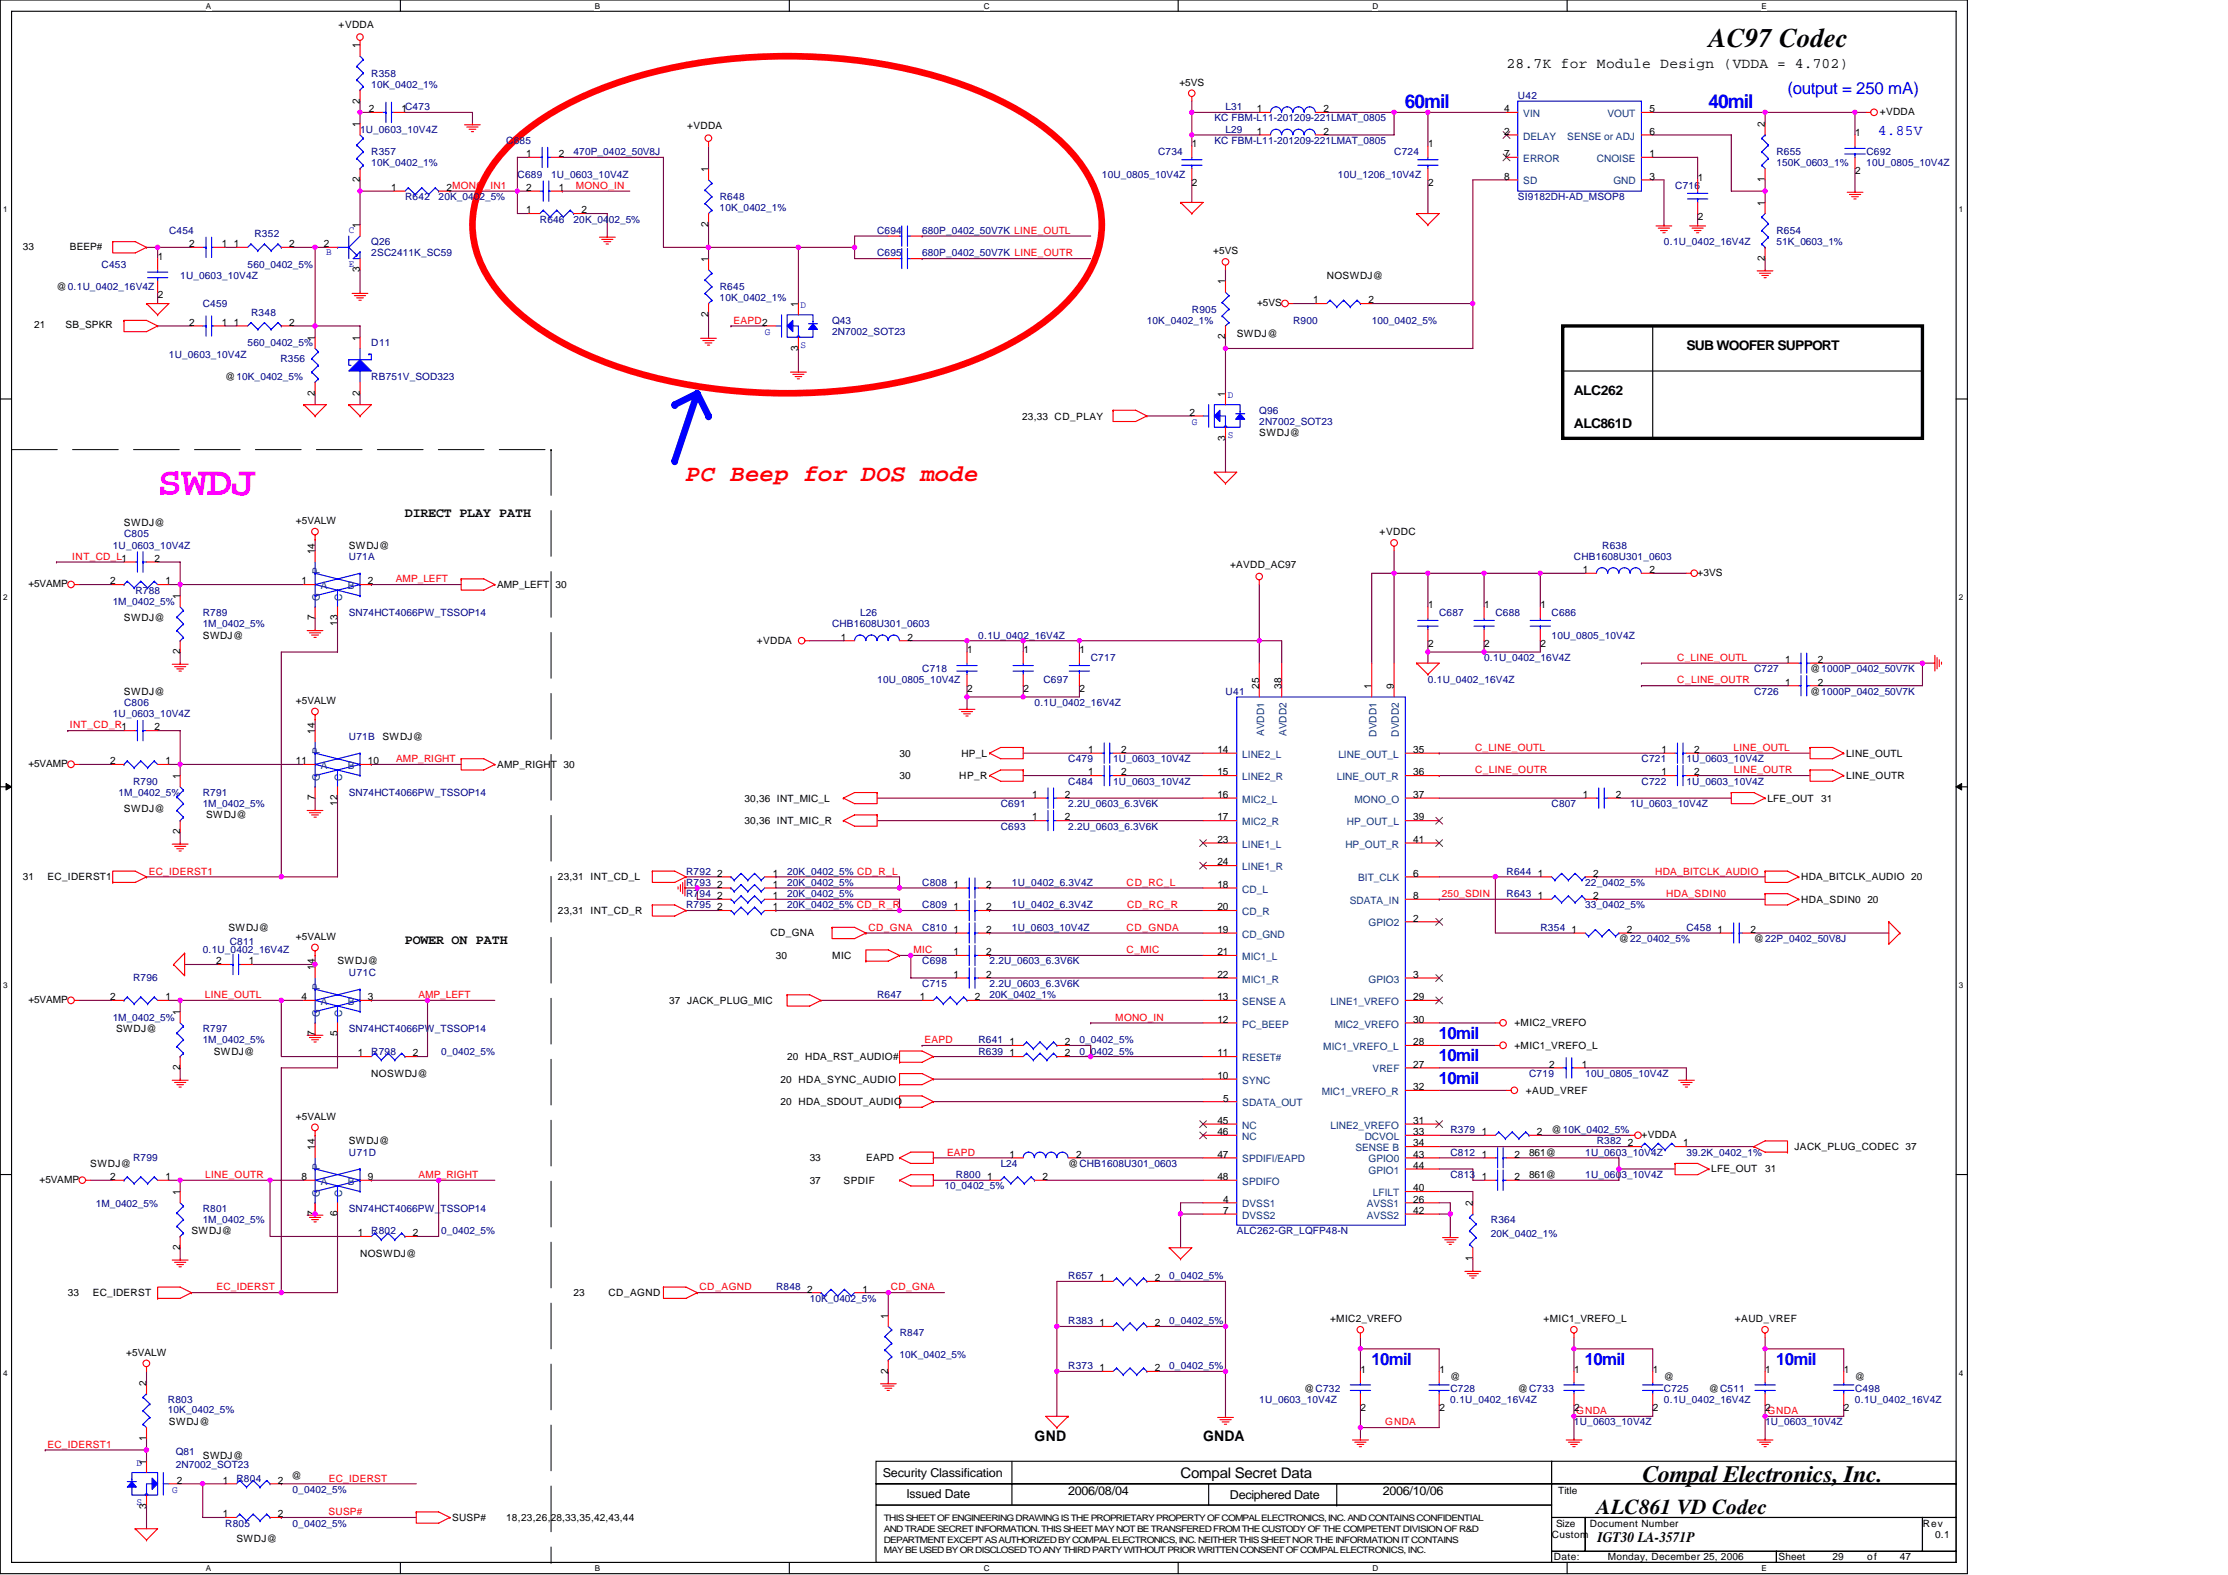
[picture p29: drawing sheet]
<svg xmlns="http://www.w3.org/2000/svg" width="297mm" height="210mm" viewBox="0 0 297 210" stroke-linecap="round" stroke-linejoin="round" font-family="sans-serif">
<defs><g id="words">
<text font-size="5.5" fill="#f0f" x="21" y="66">SWDJ</text>
<text font-size="3.6" x="227.8" y="6.2">AC97 Codec</text>
<text font-size="3.1" fill="#f00" x="91.5" y="64.1">PC Beep for DOS mode</text>
<text font-size="3.1" x="219" y="197.6">Compal Electronics, Inc.</text>
<text font-size="2.8" x="212.8" y="201.9">ALC861 VD Codec</text>
<g font-size="2.5" fill="#00f">
<text x="187.3" y="14.4">60mil</text>
<text x="227.8" y="14.4">40mil</text>
</g>
<g font-size="2.2" fill="#00f">
<text x="238.3" y="12.5">(output = 250 mA)</text>
<text x="191.8" y="138.5">10mil</text>
<text x="191.8" y="141.5">10mil</text>
<text x="191.8" y="144.5">10mil</text>
<text x="182.8" y="181.9">10mil</text>
<text x="211.3" y="181.9">10mil</text>
<text x="236.8" y="181.9">10mil</text>
</g>
<g font-size="1.9">
<text x="200.8" y="9.1">28.7K for Module Design (VDDA = 4.702)</text>
<text x="137.9" y="192.2">GND</text>
<text x="157.4" y="197">Compal Secret Data</text>
<text x="160.4" y="192.2">GNDA</text>
<text x="213" y="205.6">IGT30 LA-3571P</text>
</g>
<text font-size="1.9" fill="#00f" x="250.3" y="18.1">4.85V</text>
<g font-size="1.8">
<text x="224.8" y="46.6">SUB WOOFER SUPPORT</text>
<text x="209.8" y="52.6">ALC262</text>
<text x="209.8" y="57.1">ALC861D</text>
<text x="54" y="68.9">DIRECT PLAY PATH</text>
<text x="54" y="125.9">POWER ON PATH</text>
</g>
<g font-size="1.6">
<text x="117.7" y="196.9">Security Classification</text>
<text x="120.8" y="199.7">Issued Date</text>
<text x="142.4" y="199.3">2006/08/04</text>
<text x="164" y="199.9">Deciphered Date</text>
<text x="184.4" y="199.3">2006/10/06</text>
</g>
<g font-size="1.4">
<text x="48" y="6.4" transform="rotate(-90 48 6.4)">1</text>
<text x="48" y="16.9" transform="rotate(-90 48 16.9)">1</text>
<text x="48" y="13.8" transform="rotate(-90 48 13.8)">2</text>
<text x="49.2" y="15">2</text>
<text x="53.5" y="15">1C473</text>
<text x="167.6" y="18">1</text>
<text x="167.6" y="15">1</text>
<text x="176.4" y="18">2</text>
<text x="176.4" y="15">2</text>
<text x="200.5" y="15">4</text>
<text x="200.5" y="18">2</text>
<text x="219.9" y="18">6</text>
<text x="219.9" y="15">5</text>
<text x="235.3" y="16.9" transform="rotate(-90 235.3 16.9)">2</text>
<text x="70.2" y="21">1</text>
<text x="74.5" y="21">2</text>
<text x="94.4" y="22.9" transform="rotate(-90 94.4 22.9)">1</text>
<text x="158.9" y="19.6">1</text>
<text x="190.4" y="19.6">1</text>
<text x="200.5" y="24">8</text>
<text x="200.5" y="21">7</text>
<text x="219.9" y="21">1</text>
<text x="219.9" y="24">3</text>
<text x="247.3" y="18.1">1</text>
<text x="247.3" y="23.3">2</text>
<text x="48" y="24.3" transform="rotate(-90 48 24.3)">2</text>
<text x="52.2" y="25.5">1</text>
<text x="59.5" y="25.5">2MONO_IN1</text>
<text x="70.2" y="25.5">2</text>
<text x="70.2" y="28.4">1</text>
<text x="74.5" y="25.5">1</text>
<text x="77.5" y="28.4">2</text>
<text x="158.9" y="24.8">2</text>
<text x="190.4" y="24.8">2</text>
<text x="226.4" y="24.1">1</text>
<text x="226.4" y="29.3">2</text>
<text x="235.3" y="27.4" transform="rotate(-90 235.3 27.4)">1</text>
<text x="235.3" y="24.3" transform="rotate(-90 235.3 24.3)">1</text>
<text x="21" y="34.6">1</text>
<text x="25.2" y="33">2</text>
<text x="29.6" y="33">1</text>
<text x="31.2" y="33">1</text>
<text x="38.6" y="33">2</text>
<text x="43.2" y="33">2</text>
<text x="48" y="30.4" transform="rotate(-90 48 30.4)">1</text>
<text x="94.4" y="34.9" transform="rotate(-90 94.4 34.9)">1</text>
<text x="94.4" y="30.3" transform="rotate(-90 94.4 30.3)">2</text>
<text x="235.3" y="34.8" transform="rotate(-90 235.3 34.8)">2</text>
<text x="21" y="39.8">2</text>
<text x="48" y="36.3" transform="rotate(-90 48 36.3)">3</text>
<text x="106.4" y="40.9" transform="rotate(-90 106.4 40.9)">1</text>
<text x="163.4" y="37.9" transform="rotate(-90 163.4 37.9)">1</text>
<text x="175.1" y="40.4">1</text>
<text x="182.4" y="40.4">2</text>
<text x="25.2" y="43.4">2</text>
<text x="29.6" y="43.4">1</text>
<text x="31.2" y="43.4">1</text>
<text x="38.6" y="43.4">2</text>
<text x="42" y="45.4" transform="rotate(-90 42 45.4)">1</text>
<text x="48" y="45.4" transform="rotate(-90 48 45.4)">1</text>
<text x="94.4" y="42.3" transform="rotate(-90 94.4 42.3)">2</text>
<text x="106.4" y="46.8" transform="rotate(-90 106.4 46.8)">3</text>
<text x="163.4" y="45.3" transform="rotate(-90 163.4 45.3)">2</text>
<text x="42" y="52.7" transform="rotate(-90 42 52.7)">2</text>
<text x="48" y="52.7" transform="rotate(-90 48 52.7)">2</text>
<text x="163.4" y="52.9" transform="rotate(-90 163.4 52.9)">1</text>
<text x="158.6" y="55.4">2</text>
<text x="163.4" y="58.8" transform="rotate(-90 163.4 58.8)">3</text>
<text x="14.7" y="77.9">2</text>
<text x="20.6" y="74.9">2</text>
<text x="22.1" y="77.9">1</text>
<text x="40.2" y="77.9">1</text>
<text x="42" y="73.9" transform="rotate(-90 42 73.9)">14</text>
<text x="49.1" y="77.9">2</text>
<text x="211" y="76.4">1</text>
<text x="219.9" y="76.4">2</text>
<text x="24" y="79.9" transform="rotate(-90 24 79.9)">1</text>
<text x="42" y="82.7" transform="rotate(-90 42 82.7)">7</text>
<text x="45" y="83.5" transform="rotate(-90 45 83.5)">13</text>
<text x="190.4" y="81.1">1</text>
<text x="197.9" y="81.1">1</text>
<text x="205.4" y="81.1">1</text>
<text x="24" y="87.2" transform="rotate(-90 24 87.2)">2</text>
<text x="112.1" y="85.4">1</text>
<text x="121" y="85.4">2</text>
<text x="128.9" y="87.1">1</text>
<text x="136.4" y="87.1">1</text>
<text x="143.9" y="87.1">1</text>
<text x="190.4" y="86.2">2</text>
<text x="197.9" y="86.2">2</text>
<text x="205.4" y="86.2">2</text>
<text x="238" y="88.4">1</text>
<text x="242.4" y="88.4">2</text>
<text x="128.9" y="92.2">2</text>
<text x="136.4" y="92.2">2</text>
<text x="143.9" y="92.2">2</text>
<text x="167.9" y="91.9" transform="rotate(-90 167.9 91.9)">25</text>
<text x="170.9" y="91.9" transform="rotate(-90 170.9 91.9)">38</text>
<text x="182.9" y="91.9" transform="rotate(-90 182.9 91.9)">1</text>
<text x="185.8" y="91.9" transform="rotate(-90 185.8 91.9)">9</text>
<text x="238" y="91.4">1</text>
<text x="242.4" y="91.4">2</text>
<text x="14.7" y="101.9">2</text>
<text x="20.6" y="97.4">2</text>
<text x="22.1" y="101.9">1</text>
<text x="39.4" y="101.9">11</text>
<text x="42" y="97.9" transform="rotate(-90 42 97.9)">14</text>
<text x="49.1" y="101.9">10</text>
<text x="145.1" y="100.4">1</text>
<text x="149.5" y="100.4">2</text>
<text x="162.3" y="100.4">14</text>
<text x="188.4" y="100.4">35</text>
<text x="221.5" y="100.4">1</text>
<text x="225.9" y="100.4">2</text>
<text x="24" y="103.8" transform="rotate(-90 24 103.8)">1</text>
<text x="42" y="106.7" transform="rotate(-90 42 106.7)">7</text>
<text x="45" y="107.4" transform="rotate(-90 45 107.4)">12</text>
<text x="137.6" y="106.4">1</text>
<text x="142" y="106.4">2</text>
<text x="145.1" y="103.4">1</text>
<text x="149.5" y="103.4">2</text>
<text x="162.3" y="103.4">15</text>
<text x="162.3" y="106.4">16</text>
<text x="188.4" y="103.4">36</text>
<text x="188.4" y="106.4">37</text>
<text x="211" y="106.4">1</text>
<text x="215.4" y="106.4">2</text>
<text x="221.5" y="103.4">1</text>
<text x="225.9" y="103.4">2</text>
<text x="24" y="111.2" transform="rotate(-90 24 111.2)">2</text>
<text x="137.6" y="109.4">1</text>
<text x="142" y="109.4">2</text>
<text x="162.3" y="109.4">17</text>
<text x="162.3" y="112.4">23</text>
<text x="188.4" y="109.4">39</text>
<text x="188.4" y="112.4">41</text>
<text x="95.6" y="118.4">2</text>
<text x="95.6" y="119.9">2</text>
<text x="95.6" y="116.9">2</text>
<text x="103" y="118.4">1</text>
<text x="103" y="119.9">1</text>
<text x="103" y="116.9">1</text>
<text x="127.1" y="118.4">1</text>
<text x="131.5" y="118.4">2</text>
<text x="162.3" y="115.4">24</text>
<text x="162.3" y="118.4">18</text>
<text x="188.4" y="116.9">6</text>
<text x="188.4" y="119.9">8</text>
<text x="205" y="116.9">1</text>
<text x="205" y="119.9">1</text>
<text x="212.4" y="116.9">2</text>
<text x="212.4" y="119.9">2</text>
<text x="95.6" y="121.4">2</text>
<text x="103" y="121.4">1</text>
<text x="127.1" y="124.4">1</text>
<text x="127.1" y="121.4">1</text>
<text x="131.5" y="124.4">2</text>
<text x="131.5" y="121.4">2</text>
<text x="162.3" y="121.4">20</text>
<text x="162.3" y="124.4">19</text>
<text x="188.4" y="122.9">2</text>
<text x="209.5" y="124.4">1</text>
<text x="216.9" y="124.4">2</text>
<text x="229" y="124.4">1</text>
<text x="233.4" y="124.4">2</text>
<text x="28.8" y="128.6">2</text>
<text x="33.2" y="128.6">1</text>
<text x="42" y="129.3" transform="rotate(-90 42 129.3)">14</text>
<text x="127.1" y="127.4">1</text>
<text x="127.1" y="130.4">1</text>
<text x="131.5" y="127.4">2</text>
<text x="131.5" y="130.4">2</text>
<text x="162.3" y="127.4">21</text>
<text x="162.3" y="130.4">22</text>
<text x="188.4" y="130.4">3</text>
<text x="14.7" y="133.3">2</text>
<text x="22.1" y="133.3">1</text>
<text x="24" y="135.3" transform="rotate(-90 24 135.3)">1</text>
<text x="40.2" y="133.3">4</text>
<text x="49.1" y="133.3">3</text>
<text x="122.6" y="133.3">1</text>
<text x="130" y="133.3">2</text>
<text x="162.3" y="133.3">13</text>
<text x="162.3" y="136.4">12</text>
<text x="188.4" y="136.4">30</text>
<text x="188.4" y="133.3">29</text>
<text x="24" y="142.7" transform="rotate(-90 24 142.7)">2</text>
<text x="42" y="138.2" transform="rotate(-90 42 138.2)">7</text>
<text x="45" y="138.2" transform="rotate(-90 45 138.2)">5</text>
<text x="47.7" y="140.8">1</text>
<text x="55.1" y="140.8">2</text>
<text x="134.6" y="139.4">1</text>
<text x="134.6" y="140.8">1</text>
<text x="142" y="139.4">2</text>
<text x="142" y="140.8">2</text>
<text x="162.3" y="140.8">11</text>
<text x="162.3" y="143.8">10</text>
<text x="188.4" y="139.4">28</text>
<text x="188.4" y="142.3">27</text>
<text x="206.5" y="142.3">2</text>
<text x="210.9" y="142.3">1</text>
<text x="162.3" y="149.8">45</text>
<text x="163.1" y="146.9">5</text>
<text x="188.4" y="145.4">32</text>
<text x="188.4" y="149.8">31</text>
<text x="42" y="153.3" transform="rotate(-90 42 153.3)">14</text>
<text x="134.6" y="154.3">1</text>
<text x="143.5" y="154.3">2</text>
<text x="162.3" y="151.3">46</text>
<text x="162.3" y="154.3">47</text>
<text x="188.4" y="152.8">34</text>
<text x="188.4" y="151.3">33</text>
<text x="188.4" y="154.3">43</text>
<text x="188.4" y="155.8">44</text>
<text x="197.5" y="154.3">1</text>
<text x="197.5" y="151.3">1</text>
<text x="201.9" y="154.3">2</text>
<text x="204.9" y="151.3">2</text>
<text x="217" y="152.8">2</text>
<text x="224.4" y="152.8">1</text>
<text x="14.7" y="157.3">2</text>
<text x="22.1" y="157.3">1</text>
<text x="24" y="159.3" transform="rotate(-90 24 159.3)">1</text>
<text x="40.2" y="157.3">8</text>
<text x="49.1" y="157.3">9</text>
<text x="131.6" y="157.3">1</text>
<text x="139" y="157.3">2</text>
<text x="162.3" y="157.3">48</text>
<text x="163.1" y="160.3">4</text>
<text x="163.1" y="161.8">7</text>
<text x="188.4" y="160.3">26</text>
<text x="188.4" y="161.8">42</text>
<text x="188.4" y="158.8">40</text>
<text x="196.3" y="160.8" transform="rotate(-90 196.3 160.8)">2</text>
<text x="197.5" y="157.3">1</text>
<text x="201.9" y="157.3">2</text>
<text x="24" y="166.6" transform="rotate(-90 24 166.6)">2</text>
<text x="42" y="162.2" transform="rotate(-90 42 162.2)">7</text>
<text x="45" y="162.2" transform="rotate(-90 45 162.2)">6</text>
<text x="47.7" y="164.8">1</text>
<text x="55.1" y="164.8">2</text>
<text x="107.6" y="172.3">2</text>
<text x="115" y="172.3">1</text>
<text x="146.6" y="170.8">1</text>
<text x="154" y="170.8">2</text>
<text x="196.3" y="168.1" transform="rotate(-90 196.3 168.1)">1</text>
<text x="118.4" y="175.8" transform="rotate(-90 118.4 175.8)">1</text>
<text x="146.6" y="176.8">1</text>
<text x="154" y="176.8">2</text>
<text x="19.5" y="184.8" transform="rotate(-90 19.5 184.8)">2</text>
<text x="118.4" y="183.1" transform="rotate(-90 118.4 183.1)">2</text>
<text x="146.6" y="182.8">1</text>
<text x="154" y="182.8">2</text>
<text x="181.4" y="183">1</text>
<text x="191.9" y="183">1</text>
<text x="209.9" y="183">1</text>
<text x="220.4" y="183">1</text>
<text x="235.3" y="183">1</text>
<text x="245.8" y="183">1</text>
<text x="181.4" y="188.1">2</text>
<text x="191.9" y="188.1">2</text>
<text x="209.9" y="188.1">2</text>
<text x="220.4" y="188.1">2</text>
<text x="235.3" y="188.1">2</text>
<text x="245.8" y="188.1">2</text>
<text x="19.5" y="195.3" transform="rotate(-90 19.5 195.3)">1</text>
<text x="19.5" y="192.1" transform="rotate(-90 19.5 192.1)">1</text>
<text x="23.6" y="197.8">2</text>
<text x="29.7" y="197.8">1</text>
<text x="37.1" y="197.8">2</text>
<text x="19.5" y="201.1" transform="rotate(-90 19.5 201.1)">3</text>
<text x="29.7" y="202.3">1</text>
<text x="37.1" y="202.3">2</text>
</g>
<g font-size="1.4" fill="#004080">
<text x="203.1" y="15.6">VIN</text>
<text x="214.3" y="15.6">VOUT</text>
<text x="203.1" y="21.6">ERROR</text>
<text x="203.1" y="18.6">DELAY</text>
<text x="209" y="18.6">SENSE or ADJ</text>
<text x="212.9" y="21.6">CNOISE</text>
<text x="203.1" y="24.6">SD</text>
<text x="215.1" y="24.6">GND</text>
<text x="42.6" y="76.6" transform="rotate(-90 42.6 76.6)">P</text>
<text x="42.6" y="80.2" transform="rotate(-90 42.6 80.2)">G</text>
<text x="42.8" y="78.5">A</text>
<text x="45.6" y="80.2" transform="rotate(-90 45.6 80.2)">C</text>
<text x="46.4" y="78.5">B</text>
<text x="42.6" y="100.5" transform="rotate(-90 42.6 100.5)">P</text>
<text x="165.6" y="101">LINE2_L</text>
<text x="168.5" y="98.1" transform="rotate(-90 168.5 98.1)">AVDD1</text>
<text x="171.5" y="98.1" transform="rotate(-90 171.5 98.1)">AVDD2</text>
<text x="178.4" y="101">LINE_OUT_L</text>
<text x="183.5" y="98.2" transform="rotate(-90 183.5 98.2)">DVDD1</text>
<text x="186.5" y="98.2" transform="rotate(-90 186.5 98.2)">DVDD2</text>
<text x="42.6" y="104.2" transform="rotate(-90 42.6 104.2)">G</text>
<text x="42.8" y="102.5">A</text>
<text x="45.6" y="104.2" transform="rotate(-90 45.6 104.2)">C</text>
<text x="46.4" y="102.5">B</text>
<text x="165.6" y="104">LINE2_R</text>
<text x="165.6" y="107">MIC2_L</text>
<text x="178.2" y="104">LINE_OUT_R</text>
<text x="180.6" y="107">MONO_O</text>
<text x="165.6" y="110">MIC2_R</text>
<text x="165.6" y="113">LINE1_L</text>
<text x="179.4" y="113">HP_OUT_R</text>
<text x="179.6" y="110">HP_OUT_L</text>
<text x="165.6" y="116">LINE1_R</text>
<text x="165.6" y="119">CD_L</text>
<text x="181.1" y="117.5">BIT_CLK</text>
<text x="165.6" y="122">CD_R</text>
<text x="165.6" y="125">CD_GND</text>
<text x="180" y="120.5">SDATA_IN</text>
<text x="182.5" y="123.5">GPIO2</text>
<text x="165.6" y="128">MIC1_L</text>
<text x="165.6" y="131">MIC1_R</text>
<text x="182.5" y="131">GPIO3</text>
<text x="42.6" y="135.6" transform="rotate(-90 42.6 135.6)">G</text>
<text x="42.6" y="132" transform="rotate(-90 42.6 132)">P</text>
<text x="42.8" y="134">A</text>
<text x="45.6" y="135.6" transform="rotate(-90 45.6 135.6)">C</text>
<text x="46.4" y="134">B</text>
<text x="165.6" y="134">SENSE A</text>
<text x="165.6" y="137">PC_BEEP</text>
<text x="177.4" y="134">LINE1_VREFO</text>
<text x="177.9" y="137">MIC2_VREFO</text>
<text x="165.6" y="141.5">RESET#</text>
<text x="176.4" y="140">MIC1_VREFO_L</text>
<text x="183" y="143">VREF</text>
<text x="165.6" y="144.5">SYNC</text>
<text x="165.6" y="147.5">SDATA_OUT</text>
<text x="176.2" y="146">MIC1_VREFO_R</text>
<text x="42.6" y="156" transform="rotate(-90 42.6 156)">P</text>
<text x="165.6" y="152">NC</text>
<text x="165.6" y="155">SPDIFI/EAPD</text>
<text x="165.6" y="150.5">NC</text>
<text x="177.4" y="150.5">LINE2_VREFO</text>
<text x="180.7" y="153.5">SENSE B</text>
<text x="181.9" y="152">DCVOL</text>
<text x="182.5" y="155">GPIO0</text>
<text x="42.6" y="159.6" transform="rotate(-90 42.6 159.6)">G</text>
<text x="42.8" y="158">A</text>
<text x="45.6" y="159.6" transform="rotate(-90 45.6 159.6)">C</text>
<text x="46.4" y="158">B</text>
<text x="165.6" y="158">SPDIFO</text>
<text x="165.6" y="161">DVSS1</text>
<text x="182.2" y="161">AVSS1</text>
<text x="182.5" y="156.5">GPIO1</text>
<text x="183" y="159.5">LFILT</text>
<text x="165.6" y="162.5">DVSS2</text>
<text x="182.2" y="162.5">AVSS2</text>
</g>
<g font-size="1.3">
<text x="45.1" y="3.8">+VDDA</text>
<text x="157.2" y="11.4">+5VS</text>
<text x="91.6" y="17.3">+VDDA</text>
<text x="250.6" y="15.3">+VDDA</text>
<text x="3" y="33.3">33</text>
<text x="9.3" y="33.3">BEEP#</text>
<text x="161.8" y="33.9">+5VS</text>
<text x="7.5" y="38.7">@0.1U_0402_16V4Z</text>
<text x="167.6" y="40.8">+5VS</text>
<text x="176.9" y="37.2">NOSWDJ@</text>
<text x="4.5" y="43.8">21</text>
<text x="8.7" y="43.8">SB_SPKR</text>
<text x="164.9" y="45">SWDJ@</text>
<text x="30" y="50.7">@10K_0402_5%</text>
<text x="136.3" y="56">23,33 CD_PLAY</text>
<text x="167.9" y="58.2">SWDJ@</text>
<text x="16.5" y="70.1">SWDJ@</text>
<text x="39.5" y="69.8">+5VALW</text>
<text x="183.9" y="71.4">+VDDC</text>
<text x="46.5" y="73.2">SWDJ@</text>
<text x="164" y="75.7">+AVDD_AC97</text>
<text x="226.3" y="76.8">+3VS</text>
<text x="3.8" y="78.2">+5VAMP</text>
<text x="16.5" y="82.7">SWDJ@</text>
<text x="66.3" y="78.4">AMP_LEFT 30</text>
<text x="27" y="85.1">SWDJ@</text>
<text x="100.9" y="85.9">+VDDA</text>
<text x="241.3" y="89.6">@1000P_0402_50V7K</text>
<text x="16.5" y="92.6">SWDJ@</text>
<text x="39.5" y="93.8">+5VALW</text>
<text x="241.3" y="92.6">@1000P_0402_50V7K</text>
<text x="51" y="98.6">SWDJ@</text>
<text x="119.9" y="100.9">30</text>
<text x="128.2" y="100.9">HP_L</text>
<text x="246.1" y="100.9">LINE_OUTL</text>
<text x="3.8" y="102.2">+5VAMP</text>
<text x="66.3" y="102.4">AMP_RIGHT 30</text>
<text x="99.2" y="106.9">30,36 INT_MIC_L</text>
<text x="119.9" y="103.9">30</text>
<text x="127.9" y="103.9">HP_R</text>
<text x="235.6" y="106.9">LFE_OUT</text>
<text x="242.8" y="106.9">31</text>
<text x="246.1" y="103.9">LINE_OUTR</text>
<text x="16.5" y="108.2">SWDJ@</text>
<text x="27.5" y="109.1">SWDJ@</text>
<text x="99.2" y="109.9">30,36 INT_MIC_R</text>
<text x="3" y="117.3">31</text>
<text x="6.3" y="117.3">EC_IDERST1</text>
<text x="74.4" y="117.3">23,31 INT_CD_L</text>
<text x="240.1" y="117.3">HDA_BITCLK_AUDIO 20</text>
<text x="30.5" y="124.1">SWDJ@</text>
<text x="39.5" y="125.3">+5VALW</text>
<text x="74.4" y="121.9">23,31 INT_CD_R</text>
<text x="102.7" y="124.8">CD_GNA</text>
<text x="215.8" y="125.6">@22_0402_5%</text>
<text x="233.8" y="125.6">@22P_0402_50V8J</text>
<text x="240.1" y="120.4">HDA_SDIN0 20</text>
<text x="45" y="128.6">SWDJ@</text>
<text x="103.4" y="127.8">30</text>
<text x="110.9" y="127.8">MIC</text>
<text x="3.8" y="133.7">+5VAMP</text>
<text x="15.5" y="137.6">SWDJ@</text>
<text x="89.2" y="133.8">37 JACK_PLUG_MIC</text>
<text x="201.9" y="136.8">+MIC2_VREFO</text>
<text x="28.5" y="140.6">SWDJ@</text>
<text x="49.5" y="143.6">NOSWDJ@</text>
<text x="104.9" y="141.3">20 HDA_RST_AUDIO#</text>
<text x="201.9" y="139.8">+MIC1_VREFO_L</text>
<text x="39.5" y="149.3">+5VALW</text>
<text x="104.1" y="144.3">20 HDA_SYNC_AUDIO</text>
<text x="104.1" y="147.3">20 HDA_SDOUT_AUDIO</text>
<text x="203.4" y="145.8">+AUD_VREF</text>
<text x="12" y="155.6">SWDJ@</text>
<text x="46.5" y="152.6">SWDJ@</text>
<text x="107.9" y="154.8">33</text>
<text x="115.5" y="154.8">EAPD</text>
<text x="142.4" y="155.6">@CHB1608U301_0603</text>
<text x="203.9" y="154.1">861@</text>
<text x="206.9" y="151.1">@10K_0402_5%</text>
<text x="218.9" y="151.7">+VDDA</text>
<text x="239.2" y="153.3">JACK_PLUG_CODEC 37</text>
<text x="5.3" y="157.7">+5VAMP</text>
<text x="107.9" y="157.8">37</text>
<text x="112.4" y="157.8">SPDIF</text>
<text x="203.9" y="157.1">861@</text>
<text x="228.1" y="156.3">LFE_OUT</text>
<text x="235.3" y="156.3">31</text>
<text x="25.5" y="164.5">SWDJ@</text>
<text x="48" y="167.6">NOSWDJ@</text>
<text x="9" y="172.8">33</text>
<text x="12.4" y="172.8">EC_IDERST</text>
<text x="76.5" y="172.8">23</text>
<text x="81.1" y="172.8">CD_AGND</text>
<text x="177.3" y="176.3">+MIC2_VREFO</text>
<text x="205.8" y="176.3">+MIC1_VREFO_L</text>
<text x="231.3" y="176.3">+AUD_VREF</text>
<text x="16.8" y="180.7">+5VALW</text>
<text x="173.9" y="185.5">@C732</text>
<text x="193.4" y="184">@</text>
<text x="202.4" y="185.5">@C733</text>
<text x="221.8" y="184">@</text>
<text x="227.8" y="185.5">@C511</text>
<text x="247.3" y="184">@</text>
<text x="22.5" y="190">SWDJ@</text>
<text x="27" y="194.5">SWDJ@</text>
<text x="38.9" y="197.2">@</text>
<text x="60.3" y="202.8">SUSP#</text>
<text x="67.5" y="202.8">18,23,26,28,33,35,42,43,44</text>
<text x="207.5" y="203.5">Size</text>
<text x="207.7" y="199.2">Title</text>
<text x="211.9" y="203.5">Document Number</text>
<text x="256.4" y="203.5">Rev</text>
<text x="31.5" y="205.6">SWDJ@</text>
<text x="206.9" y="205">Custom</text>
<text x="207.2" y="208">Date:</text>
<text x="214.4" y="208">Monday, December 25, 2006</text>
<text x="237.1" y="208">Sheet</text>
<text x="244.3" y="208">29</text>
<text x="248.9" y="208">of</text>
<text x="253.3" y="208">47</text>
<text x="258" y="205">0.1</text>
</g>
<g font-size="1.3" fill="#000080">
<text x="49.5" y="10.2">R358</text>
<text x="49.5" y="11.7">10K_0402_1%</text>
<text x="48" y="17.7">1U_0603_10V4Z</text>
<text x="161.9" y="16.2">KC FBM-L11-201209-221LMAT_0805</text>
<text x="163.4" y="17.7">L29</text>
<text x="163.4" y="14.7">L31</text>
<text x="202.4" y="13.2">U42</text>
<text x="49.5" y="20.7">R357</text>
<text x="49.5" y="22.2">10K_0402_1%</text>
<text x="67.5" y="19.2">C685</text>
<text x="69" y="23.7">C689</text>
<text x="73.5" y="23.7">1U_0603_10V4Z</text>
<text x="76.5" y="20.7">470P_0402_50V8J</text>
<text x="146.9" y="23.7">10U_0805_10V4Z</text>
<text x="154.4" y="20.7">C734</text>
<text x="161.9" y="19.2">KC FBM-L11-201209-221LMAT_0805</text>
<text x="178.4" y="23.7">10U_1206_10V4Z</text>
<text x="185.9" y="20.7">C724</text>
<text x="236.8" y="20.7">R655</text>
<text x="236.8" y="22.2">150K_0603_1%</text>
<text x="248.8" y="22.2">10U_0805_10V4Z</text>
<text x="248.8" y="20.7">C692</text>
<text x="54" y="26.7">R642</text>
<text x="58.5" y="26.7">20K_0402_5%</text>
<text x="72" y="29.7">R646</text>
<text x="76.5" y="29.7">20K_0402_5%</text>
<text x="95.9" y="28.2">10K_0402_1%</text>
<text x="96" y="26.7">R648</text>
<text x="202.3" y="26.7">SI9182DH-AD_MSOP8</text>
<text x="223.3" y="25.2">C716</text>
<text x="13.5" y="35.7">C453</text>
<text x="22.5" y="31.2">C454</text>
<text x="33" y="35.7">560_0402_5%</text>
<text x="33.9" y="31.6">R352</text>
<text x="49.5" y="32.7">Q26</text>
<text x="49.5" y="34.2">2SC2411K_SC59</text>
<text x="116.9" y="34.2">C695</text>
<text x="116.9" y="31.2">C694</text>
<text x="122.9" y="34.2">680P_0402_50V7K LINE_OUTR</text>
<text x="122.9" y="31.2">680P_0402_50V7K LINE_OUTL</text>
<text x="221.8" y="32.7">0.1U_0402_16V4Z</text>
<text x="236.8" y="31.2">R654</text>
<text x="236.8" y="32.7">51K_0603_1%</text>
<text x="24" y="37.2">1U_0603_10V4Z</text>
<text x="27" y="40.9">C459</text>
<text x="95.9" y="40.2">10K_0402_1%</text>
<text x="96" y="38.7">R645</text>
<text x="158.9" y="41.7">R905</text>
<text x="22.5" y="47.7">1U_0603_10V4Z</text>
<text x="33" y="46.2">560_0402_5%</text>
<text x="33.5" y="42.1">R348</text>
<text x="49.5" y="46.2">D11</text>
<text x="110.9" y="43.2">Q43</text>
<text x="110.9" y="44.7">2N7002_SOT23</text>
<text x="152.9" y="43.2">10K_0402_1%</text>
<text x="172.4" y="43.2">R900</text>
<text x="182.9" y="43.2">100_0402_5%</text>
<text x="37.4" y="48.3">R356</text>
<text x="49.5" y="50.7">RB751V_SOD323</text>
<text x="167.9" y="55.2">Q96</text>
<text x="167.9" y="56.7">2N7002_SOT23</text>
<text x="16.5" y="71.6">C805</text>
<text x="15" y="73.2">1U_0603_10V4Z</text>
<text x="46.5" y="74.6">U71A</text>
<text x="209.8" y="74.6">CHB1608U301_0603</text>
<text x="213.6" y="73.2">R638</text>
<text x="15" y="80.6">1M_0402_5%</text>
<text x="18.1" y="79.1">R788</text>
<text x="27" y="82.1">R789</text>
<text x="27" y="83.6">1M_0402_5%</text>
<text x="46.5" y="82.1">SN74HCT4066PW_TSSOP14</text>
<text x="110.9" y="83.6">CHB1608U301_0603</text>
<text x="114.7" y="82.1">L26</text>
<text x="191.9" y="82.1">C687</text>
<text x="199.4" y="82.1">C688</text>
<text x="206.9" y="82.1">C686</text>
<text x="123" y="89.6">C718</text>
<text x="130.4" y="85.1">0.1U_0402_16V4Z</text>
<text x="145.4" y="88.1">C717</text>
<text x="197.9" y="88.1">0.1U_0402_16V4Z</text>
<text x="206.9" y="85.1">10U_0805_10V4Z</text>
<text x="233.8" y="89.6">C727</text>
<text x="15" y="95.6">1U_0603_10V4Z</text>
<text x="16.5" y="94.1">C806</text>
<text x="116.9" y="91.1">10U_0805_10V4Z</text>
<text x="137.9" y="94.1">0.1U_0402_16V4Z</text>
<text x="139.1" y="91.1">C697</text>
<text x="163.4" y="92.6">U41</text>
<text x="190.4" y="91.1">0.1U_0402_16V4Z</text>
<text x="233.8" y="92.6">C726</text>
<text x="46.5" y="98.6">U71B</text>
<text x="142.4" y="101.6">C479</text>
<text x="148.4" y="101.6">1U_0603_10V4Z</text>
<text x="218.9" y="101.6">C721</text>
<text x="224.8" y="101.6">1U_0603_10V4Z</text>
<text x="15.8" y="106.1">1M_0402_5%</text>
<text x="17.7" y="104.6">R790</text>
<text x="27" y="106.1">R791</text>
<text x="27" y="107.6">1M_0402_5%</text>
<text x="46.5" y="106.1">SN74HCT4066PW_TSSOP14</text>
<text x="133.4" y="107.6">C691</text>
<text x="142.4" y="107.6">2.2U_0603_6.3V6K</text>
<text x="142.4" y="104.6">C484</text>
<text x="148.4" y="104.6">1U_0603_10V4Z</text>
<text x="206.9" y="107.6">C807</text>
<text x="217.3" y="107.6">1U_0603_10V4Z</text>
<text x="218.9" y="104.6">C722</text>
<text x="224.8" y="104.6">1U_0603_10V4Z</text>
<text x="133.4" y="110.6">C693</text>
<text x="142.4" y="110.6">2.2U_0603_6.3V6K</text>
<text x="91.5" y="118.1">R793</text>
<text x="91.5" y="119.6">R794</text>
<text x="91.5" y="116.6">R792</text>
<text x="104.9" y="118.1">20K_0402_5%</text>
<text x="104.9" y="119.6">20K_0402_5%</text>
<text x="104.9" y="116.6">20K_0402_5% CD_R_L</text>
<text x="123" y="118.1">C808</text>
<text x="134.9" y="118.1">1U_0402_6.3V4Z</text>
<text x="200.9" y="116.6">R644</text>
<text x="200.9" y="119.6">R643</text>
<text x="211.3" y="118.1">22_0402_5%</text>
<text x="91.5" y="121.1">R795</text>
<text x="104.9" y="121.1">20K_0402_5% CD_R_R</text>
<text x="123" y="124.1">C810</text>
<text x="123" y="121.1">C809</text>
<text x="134.9" y="124.1">1U_0603_10V4Z</text>
<text x="134.9" y="121.1">1U_0402_6.3V4Z</text>
<text x="205.4" y="124.1">R354</text>
<text x="211.3" y="121.1">33_0402_5%</text>
<text x="224.9" y="124.1">C458</text>
<text x="17.7" y="130.8">R796</text>
<text x="27" y="127.1">0.1U_0402_16V4Z</text>
<text x="30.6" y="126">C811</text>
<text x="46.5" y="130.1">U71C</text>
<text x="123" y="128.6">C698</text>
<text x="123" y="131.6">C715</text>
<text x="131.9" y="128.6">2.2U_0603_6.3V6K</text>
<text x="131.9" y="131.6">2.2U_0603_6.3V6K</text>
<text x="15" y="136.1">1M_0402_5%</text>
<text x="27" y="137.6">R797</text>
<text x="46.5" y="137.6">SN74HCT4066PW_TSSOP14</text>
<text x="116.9" y="133.1">R647</text>
<text x="131.9" y="133.1">20K_0402_1%</text>
<text x="27" y="139.1">1M_0402_5%</text>
<text x="49.5" y="140.6">R798</text>
<text x="58.8" y="140.6">0_0402_5%</text>
<text x="130.4" y="139.1">R641</text>
<text x="130.4" y="140.6">R639</text>
<text x="143.9" y="139.1">0_0402_5%</text>
<text x="143.9" y="140.6">0_0402_5%</text>
<text x="203.9" y="143.6">C719</text>
<text x="211.3" y="143.6">10U_0805_10V4Z</text>
<text x="17.7" y="154.8">R799</text>
<text x="46.5" y="154.1">U71D</text>
<text x="133.4" y="155.6">L24</text>
<text x="193.4" y="154.1">C812</text>
<text x="193.4" y="151.1">R379</text>
<text x="211.3" y="154.1">1U_0603_10V4Z</text>
<text x="212.9" y="152.6">R382</text>
<text x="224.8" y="154.1">39.2K_0402_1%</text>
<text x="12.8" y="161">1M_0402_5%</text>
<text x="27" y="161.6">R801</text>
<text x="46.5" y="161.6">SN74HCT4066PW_TSSOP14</text>
<text x="125.9" y="158.6">10_0402_5%</text>
<text x="127.4" y="157.1">R800</text>
<text x="193.4" y="157.1">C813</text>
<text x="211.3" y="157.1">1U_0603_10V4Z</text>
<text x="27" y="163.1">1M_0402_5%</text>
<text x="49.5" y="164.5">R802</text>
<text x="58.8" y="164.5">0_0402_5%</text>
<text x="164.9" y="164.5">ALC262-GR_LQFP48-N</text>
<text x="198.8" y="164.9">20K_0402_1%</text>
<text x="198.8" y="163.1">R364</text>
<text x="103.5" y="172">R848</text>
<text x="107.9" y="173.5">10K_0402_5%</text>
<text x="142.4" y="170.6">R657</text>
<text x="155.9" y="170.6">0_0402_5%</text>
<text x="119.9" y="178.1">R847</text>
<text x="142.4" y="176.6">R383</text>
<text x="155.9" y="176.6">0_0402_5%</text>
<text x="119.9" y="181">10K_0402_5%</text>
<text x="142.4" y="182.5">R373</text>
<text x="155.9" y="182.5">0_0402_5%</text>
<text x="193.4" y="185.5">C728</text>
<text x="221.8" y="185.5">C725</text>
<text x="247.3" y="185.5">C498</text>
<text x="22.4" y="188.4">10K_0402_5%</text>
<text x="22.4" y="187">R803</text>
<text x="167.9" y="187">1U_0603_10V4Z</text>
<text x="193.4" y="187">0.1U_0402_16V4Z</text>
<text x="209.8" y="190">1U_0603_10V4Z</text>
<text x="221.8" y="187">0.1U_0402_16V4Z</text>
<text x="235.3" y="190">1U_0603_10V4Z</text>
<text x="247.3" y="187">0.1U_0402_16V4Z</text>
<text x="23.4" y="193.9">Q81</text>
<text x="23.4" y="195.7">2N7002_SOT23</text>
<text x="31.5" y="197.5">R804</text>
<text x="30" y="203.5">R805</text>
<text x="39" y="203.5">0_0402_5%</text>
<text x="39" y="199">0_0402_5%</text>
</g>
<g font-size="1.3" fill="#f00">
<text x="76.8" y="25.2">MONO_IN</text>
<text x="97.8" y="43.2">EAPD2</text>
<text x="9.6" y="74.6">INT_CD_L1</text>
<text x="52.8" y="77.6">AMP_LEFT</text>
<text x="223.6" y="88.1">C_LINE_OUTL</text>
<text x="223.6" y="91.1">C_LINE_OUTR</text>
<text x="9.3" y="97.1">INT_CD_R1</text>
<text x="52.8" y="101.6">AMP_RIGHT</text>
<text x="196.7" y="100.1">C_LINE_OUTL</text>
<text x="231.1" y="100.1">LINE_OUTL</text>
<text x="196.7" y="103.1">C_LINE_OUTR</text>
<text x="231.2" y="103.1">LINE_OUTR</text>
<text x="19.8" y="116.6">EC_IDERST1</text>
<text x="150.2" y="118.1">CD_RC_L</text>
<text x="192.2" y="119.6">250_SDIN</text>
<text x="220.7" y="116.6">HDA_BITCLK_AUDIO</text>
<text x="222.1" y="119.6">HDA_SDIN0</text>
<text x="115.8" y="124.1">CD_GNA</text>
<text x="150.2" y="124.1">CD_GNDA</text>
<text x="150.3" y="121.1">CD_RC_R</text>
<text x="121.8" y="127.1">MIC</text>
<text x="150.2" y="127.1">C_MIC</text>
<text x="27.3" y="133.1">LINE_OUTL</text>
<text x="55.8" y="133.1">AMP_LEFT</text>
<text x="148.7" y="136.1">MONO_IN</text>
<text x="123.3" y="139.1">EAPD</text>
<text x="126.3" y="154.1">EAPD</text>
<text x="27.4" y="157.1">LINE_OUTR</text>
<text x="55.8" y="157.1">AMP_RIGHT</text>
<text x="28.8" y="172">EC_IDERST</text>
<text x="93.3" y="172">CD_AGND</text>
<text x="118.8" y="172">CD_GNA</text>
<text x="184.7" y="190">GNDA</text>
<text x="210.1" y="188.5">GNDA</text>
<text x="235.6" y="188.5">GNDA</text>
<text x="6.3" y="193">EC_IDERST1</text>
<text x="43.8" y="197.5">EC_IDERST</text>
<text x="43.8" y="202">SUSP#</text>
</g>
<g font-size="1.3" fill="#00f">
<text x="43.5" y="34.1">B</text>
<text x="46.5" y="31.1">C</text>
<text x="46.5" y="35.6">E</text>
<text x="106.7" y="41.1">D</text>
<text x="102" y="44.7">G</text>
<text x="106.7" y="46.3">S</text>
<text x="163.7" y="53.1">D</text>
<text x="158.9" y="56.7">G</text>
<text x="163.7" y="58.3">S</text>
<text x="18.2" y="195.5">D</text>
<text x="18.2" y="200.7">S</text>
<text x="23" y="199.1">G</text>
</g>
<g font-size="1.2">
<text x="117.8" y="202.8">THIS SHEET OF ENGINEERING DRAWING IS THE PROPRIETARY PROPERTY OF COMPAL ELECTRONICS, INC. AND CONTAINS CONFIDENTIAL</text>
<text x="117.8" y="204.2">AND TRADE SECRET INFORMATION. THIS SHEET MAY NOT BE TRANSFERED FROM THE CUSTODY OF THE COMPETENT DIVISION OF R&amp;D</text>
<text x="117.8" y="205.7">DEPARTMENT EXCEPT AS AUTHORIZED BY COMPAL ELECTRONICS, INC. NEITHER THIS SHEET NOR THE INFORMATION IT CONTAINS</text>
<text x="117.8" y="207.1">MAY BE USED BY OR DISCLOSED TO ANY THIRD PARTY WITHOUT PRIOR WRITTEN CONSENT OF COMPAL ELECTRONICS, INC.</text>
</g>
<g font-size="1.1">
<text x="27.4" y="1.1">A</text>
<text x="79.3" y="1.1">B</text>
<text x="131.1" y="1.1">C</text>
<text x="183" y="1.1">D</text>
<text x="234.8" y="1.1">E</text>
<text x=".4" y="28.3">1</text>
<text x="261.2" y="28.3">1</text>
<text x=".4" y="80">2</text>
<text x="261.2" y="80">2</text>
<text x=".4" y="131.7">3</text>
<text x="261.2" y="131.7">3</text>
<text x=".4" y="183.4">4</text>
<text x="261.2" y="183.4">4</text>
<text x="27.4" y="209.4">A</text>
<text x="79.3" y="209.4">B</text>
<text x="131.1" y="209.4">C</text>
<text x="183" y="209.4">D</text>
<text x="234.8" y="209.4">E</text>
</g>
</g></defs>
<path d="M0 0h262.3v209.8h-262.3zM1.5 1.5h259.3v206.8h-259.3z" fill="none" stroke="#000" stroke-width=".15"/>
<g fill="#fff">
<path d="M27.4 .2h.7v1.2h-.7z"/>
<path d="M27.4 208.5h.7v1.2h-.7z"/>
</g>
<path d="M53.4 0v1.5M53.4 208.3v1.5" fill="none" stroke="#000" stroke-width=".15"/>
<g fill="#fff">
<path d="M79.3 .2h.7v1.2h-.7z"/>
<path d="M79.3 208.5h.7v1.2h-.7z"/>
</g>
<path d="M105.2 0v1.5M105.2 208.3v1.5" fill="none" stroke="#000" stroke-width=".15"/>
<g fill="#fff">
<path d="M131.1 .2h.8v1.2h-.8z"/>
<path d="M131.1 208.5h.8v1.2h-.8z"/>
</g>
<path d="M157.1 0v1.5M157.1 208.3v1.5" fill="none" stroke="#000" stroke-width=".15"/>
<g fill="#fff">
<path d="M183 .2h.7v1.2h-.7z"/>
<path d="M183 208.5h.7v1.2h-.7z"/>
</g>
<path d="M208.9 0v1.5M208.9 208.3v1.5" fill="none" stroke="#000" stroke-width=".15"/>
<g fill="#fff">
<path d="M234.8 .2h.7v1.2h-.7z"/>
<path d="M234.8 208.5h.7v1.2h-.7z"/>
<path d="M.4 27.3h.6v1.3h-.6z"/>
<path d="M261.2 27.3h.6v1.3h-.6z"/>
<path d="M.4 79h.6v1.2h-.6z"/>
<path d="M261.2 79h.6v1.2h-.6z"/>
</g>
<path d="M0 53.2h1.5M260.8 53.2h1.5" fill="none" stroke="#000" stroke-width=".15"/>
<g fill="#fff">
<path d="M.4 130.7h.6v1.3h-.6z"/>
<path d="M261.2 130.7h.6v1.3h-.6z"/>
</g>
<path d="M0 104.9h1.5M260.8 104.9h1.5" fill="none" stroke="#000" stroke-width=".15"/>
<path d="M.8 104.5l.7 .4-.7 .4zM260.8 104.9l.7-.4v.8z" fill="#000" stroke="#000" stroke-width=".13"/>
<g fill="#fff">
<path d="M.4 182.4h.6v1.2h-.6z"/>
<path d="M261.2 182.4h.6v1.2h-.6z"/>
</g>
<g fill="none" stroke="#000" stroke-width=".15">
<path d="M208.3 49.5h48M220.3 58.4h.1M220.3 43.5v14.9M256.3 49.5h.1M0 156.6h1.5M260.8 156.6h1.5M116.8 194.8h90.1v3h-90.1zM116.8 197.8h90.1v2.9h-90.1zM134.9 197.8h.1M134.9 197.8v2.9M134.9 194.8v3M161.1 197.8v2.9"/>
<path d="M178.2 197.8v2.9M206.9 194.8h53.9v3h-53.9zM206.9 197.8h53.9v4.5h-53.9zM116.8 200.7h90.1v7.6h-90.1zM178.2 200.7h.1M206.9 206.8h29.9v1.5h-29.9zM206.9 202.3h4.4v4.5h-4.4zM211.3 202.3h45v4.5h-45zM236.8 206.8h24v1.5h-24zM256.3 202.3h4.5v4.5h-4.5z"/>
</g>
<g fill="none" stroke="#800040" stroke-width=".15">
<path d="M48 15v1.5M48 13.5v1.5h1.5M54 15h9v1.5M94.5 19.5v3M158.9 18h9M158.9 18v1.5M158.9 15h9M158.9 13.5v1.5M158.9 15v3M176.9 15h9v3h-9M185.9 15h4.5v4.5M190.4 15h10.4"/>
<path d="M220.3 15h15M220.3 18h10.5v7.5h4.5M235.3 15h12M235.3 15v1.5M247.3 15v3M247.3 15h1.5M19.5 33h1.5v1.5M21 39v1.5M21 33h4.5M30 33h1.5M39 33h3M42 33h1.5"/>
<path d="M42 33v10.5M48 25.5v4.5M48 25.5h4.5M48 36v3M48 24v1.5M60 25.5h.1M60 25.5h9M69 25.5v3h1.5M69 25.5h1.5M70.5 21h-1.5v4.5M75 25.5h.1M75 21h13.5v12h6v1.5"/>
<path d="M75 25.5h9M78 28.5h3v3M94.5 30v3h11.9M106.4 33h7.5M106.4 33v7.5M113.9 33v1.5h4.5M118.4 31.5h-4.5v1.5M122.9 31.5h.1M122.9 34.5h.1M122.9 31.5h22.5M122.9 34.5h22.5M158.9 24v3"/>
<path d="M163.4 36h.1M163.4 36v1.5M190.4 24v4.5M200.8 24h-4.4v16.5h-13.5M220.3 21h6v3M220.3 24h1.5v6M226.3 28.5v1.5M235.3 24v1.5M235.3 34.5v1.5M235.3 25.5v1.5M247.3 22.5v3M21 43.5h4.5"/>
<path d="M30 43.5h1.5M39 43.5h3M42 43.5v1.5M42 43.5h6v1.5M42 52.5v1.5M48 52.5v1.5M94.5 42v3M97.4 43.5h.1M97.4 43.5h4.6M106.4 46.5v3M152.9 55.5h6M163.4 46.5v6"/>
<path d="M163.4 58.4v4.5M163.4 45v1.5M172.4 40.5h3M196.4 40.5v6h-33M7.5 74.9h.1M7.5 74.9h9M10.5 77.9h4.5M21 74.9h3v3M22.5 77.9h1.5M24 77.9v1.5M24 77.9h16.5M42 71.9v1.5"/>
<path d="M49.5 77.9h.1M49.5 77.9h12M167.9 77.9v7.5M185.9 76.4h4.5M185.9 76.4h-3v12M185.9 76.4v12M185.9 73.4v3M190.4 76.4v4.5M190.4 76.4h7.5M197.9 76.4h7.5M197.9 76.4v4.5M205.4 76.4h5.9"/>
<path d="M205.4 76.4v4.5M220.3 76.4h4.5M9 97.4h.1M9 97.4h7.5M21 97.4h3v4.5M24 86.9v1.5M42 95.9v1.5M42 82.4v1.5M45 82.4v4.5h-7.5v30M107.9 85.4h4.5M121.4 85.4h7.5M128.9 85.4h7.5"/>
<path d="M128.9 92.9v1.5M128.9 92.9h7.5M128.9 91.4v1.5M128.9 85.4v1.5M136.4 85.4h7.5v1.5M136.4 91.4v1.5M136.4 85.4v1.5M143.9 91.4v1.5h-7.5M143.9 85.4h24M167.9 85.4v3M167.9 85.4h3v3M190.4 86.9v1.5"/>
<path d="M190.4 85.4v1.5M190.4 86.9h7.5M197.9 85.4v1.5M205.4 85.4v1.5h-7.5M218.8 88.4h.1M218.8 91.4h.1M218.8 88.4h19.5M218.8 91.4h19.5M242.8 88.4h13.5M256.3 88.4h1.5M256.3 88.4v3h-13.5M10.5 101.9h4.5"/>
<path d="M19.5 116.9h.1M19.5 116.9h18M22.5 101.9h1.5M24 101.9h16.5M24 101.9v1.5M24 110.9v1.5M42 106.4v1.5M45 106.4v10.5h-7.5M49.5 101.9h.1M49.5 101.9h12M91.5 116.9h4.4M91.5 118.4h1.5"/>
<path d="M93 118.4v1.5h2.9M93 118.4h2.9M103.4 116.9h16.5v1.5M103.4 119.9h16.5v1.5M103.4 116.9h.1M103.4 118.4h16.5M116.9 109.4h21M116.9 106.4h21M119.9 118.4h7.5M131.9 118.4h.1M131.9 118.4h28.5M136.4 103.4h9"/>
<path d="M136.4 100.4h9M142.4 106.4h18M142.4 109.4h18M149.9 100.4h10.5M149.9 103.4h10.5M191.9 103.4h.1M191.9 100.4h.1M191.9 116.9h7.5M191.9 106.4h19.4M191.9 119.9h.1M191.9 103.4h29.9M191.9 100.4h29.9"/>
<path d="M191.9 119.9h13.5M199.4 116.9h6M199.4 116.9v7.5h10.4M212.8 116.9h.1M212.8 119.9h.1M212.8 116.9h22.5M212.8 119.9h22.5M215.8 106.4h15M226.3 103.4h.1M226.3 100.4h.1M226.3 103.4h15M226.3 100.4h15"/>
<path d="M10.5 133.4h4.5M22.5 133.4h1.5M24 133.4v1.5M24 133.4h13.5v7.5h10.5M24 133.4h.1M24.6 128.6h4.5M33.6 128.6h8.4M37.5 133.4h3M42 128.6v.3M42 127.4v1.2M45 137.9v4.5h-7.5v29.9M49.5 133.4h7.5v7.5h-1.5"/>
<path d="M49.5 133.4h.1M57 133.4h9M91.5 121.4h4.4M103.4 121.4h.1M103.4 121.4h16.5M109.4 133.4h13.5M115.4 124.4h.1M115.4 124.4h12M119.9 127.4h1.5M119.9 121.4h7.5M121.4 127.4v3h6M121.4 127.4h.1"/>
<path d="M121.4 127.4h6M122.9 139.4h.1M122.9 139.4h12M130.4 133.4h30M131.9 124.4h.1M131.9 121.4h.1M131.9 130.4h28.5M131.9 127.4h.1M131.9 121.4h28.5M131.9 124.4h28.5M131.9 127.4h28.5M142.4 139.4h3v1.5"/>
<path d="M145.4 136.4h.1M145.4 136.4h15M191.9 136.4h7.5M191.9 139.4h7.5M217.3 124.4h12M233.8 124.4h18M12 157.4h3M22.5 157.4h1.5M24 157.4v1.5M24 142.4v1.5M24 157.4h12v7.4h12M24 157.4h.1"/>
<path d="M36 157.4h4.5M42 151.4v1.5M49.5 157.4h9v7.4h-3M49.5 157.4h.1M58.5 157.4h7.5M124.4 140.9h10.5M124.4 154.4h.1M124.4 157.4h7.5M124.4 143.9h36M124.4 146.9h36M124.4 154.4h10.5M139.4 157.4h21"/>
<path d="M142.4 140.9h3M143.9 154.4h16.5M145.4 140.9h15M191.9 158.9h4.5v1.5M191.9 155.9h4.5v1.5h1.5M191.9 152.9h25.4M191.9 154.4h6M191.9 142.4h15M191.9 151.4h6M191.9 145.4h8.9M202.4 154.4h13.4v1.5M205.4 151.4h11.9"/>
<path d="M211.3 142.4h13.5v1.5M215.8 155.9v1.5h-13.4M215.8 155.9h7.5M224.8 152.9h9M24 166.3v1.6M25.5 172.3h.1M25.5 172.3h12M42 160.4v1.5M45 161.9v10.4h-7.5M93 172.3h.1M93 172.3h14.9M115.4 172.3h3"/>
<path d="M118.4 172.3h.1M118.4 172.3v3M118.4 172.3h7.5M140.9 176.8h6M140.9 176.8v6M146.9 170.8h-6v6M154.4 170.8h9v6M154.4 176.8h9M157.4 161.9v4.4M157.4 161.9h3M160.4 160.4h-3v1.5M163.4 176.8v6"/>
<path d="M181.4 179.8v3M181.4 179.8h10.5v3M181.4 178.3v1.5M191.9 161.9h1.5M191.9 160.4h1.5v1.5M193.4 161.9v2.9M196.4 167.9v1.5M209.8 179.8h10.5v3M209.8 178.3v1.5M209.8 179.8v3M235.3 179.8h10.5v3M235.3 178.3v1.5"/>
<path d="M235.3 179.8v3M6 193.3h.1M6 193.3h13.5M19.5 193.3v1.5M19.5 182.8v1.5M19.5 191.8v1.5M24 197.8h3M27 197.8h3M27 197.8v4.5h3M37.5 197.8h.1M37.5 197.8h18M118.4 182.8v1.5"/>
<path d="M140.9 182.8h6M140.9 182.8v6M154.4 182.8h9M163.4 182.8v6M181.4 187.3v3M181.4 190.3h.1M181.4 190.3v1.5M191.9 187.3v3h-10.5M209.8 187.3v1.5M209.8 188.8h.1M209.8 188.8v3M220.3 187.3v1.5h-10.5"/>
<path d="M235.3 187.3v1.5M235.3 188.8h.1M235.3 188.8v3M245.8 187.3v1.5h-10.5M19.5 200.8v3M37.5 202.3h.1M37.5 202.3h18"/>
</g>
<g fill="none" stroke="#f00" stroke-width=".15">
<path d="M48 5.4v2.1M48 12v1.5M48 16.5v1.5M49.5 15h1.5M52.5 15h1.5M61.9 16.6h2.1M62.2 16.9h1.5M62.5 17.2h.9M62.8 17.5h.3M63 16.5v.1M94.5 18.9v.6M158.9 12.9v.6"/>
<path d="M158.9 19.5v1.5M167.9 18h1.5M167.9 15h1.5M175.4 18h1.5M175.4 15h1.5M190.4 19.5v1.5M200.8 18h1.6M200.8 15h1.6M218.8 18h1.5M218.8 15h1.5M235.3 16.5v1.5M247.3 18v1.5"/>
<path d="M248.8 15h.6M15 32.2h3l1.5 .8M15 32.2v1.5h3l1.5-.7M15 32.2h.1M19.5 33h.1M21 34.5v1.5M21 37.5v1.5M25.5 33h1.5M28.5 33h1.5M31.5 33h1.5M37.5 33h1.5M43.5 33h1.5"/>
<path d="M46.9 39.1h2.1M47.2 39.4h1.5M47.6 39.7h.8M48 39v.1M48 22.5v1.5M48 30v1.5M48 34.5v1.5M52.5 25.5h1.5M58.5 25.5h1.5M70.5 25.5h1.5M70.5 21h1.5M70.5 28.5h1.5"/>
<path d="M73.5 25.5h1.5M73.5 21h1.5M76.5 28.5h1.5M79.9 31.6h2.1M80.2 31.9h1.5M80.5 32.2h.9M80.8 32.5h.3M81 31.5v.1M94.5 22.5v1.5M94.5 28.5v1.5M94.5 34.5v1.5M118.4 34.5h1.5"/>
<path d="M118.4 31.5h1.5M121.4 34.5h1.5M121.4 31.5h1.5M157.4 27h3l-1.5 1.5M157.4 27h.1M157.4 27l1.5 1.5M158.9 28.5h.1M158.9 22.5v1.5M163.4 35.4v.6M163.4 37.5v1.5M188.9 28.5h3l-1.5 1.5M188.9 28.5h.1"/>
<path d="M188.9 28.5l1.5 1.5M190.4 30h.1M190.4 22.5v1.5M200.8 21h1.6M200.8 24h1.6M218.8 21h1.5M218.8 24h1.5M220.8 30.1h2.1M221.1 30.4h1.5M221.4 30.7h.9M221.7 31h.3M221.8 30v.1"/>
<path d="M225.3 30.1h2.1M225.6 30.4h1.5M225.9 30.7h.9M226.2 31h.3M226.3 30v.1M226.3 24v1.5M226.3 27v1.5M234.3 36.1h2.1M234.6 36.4h1.5M234.9 36.7h.9M235.2 37h.3M235.3 36v.1"/>
<path d="M235.3 22.5v1.5M235.3 27v1.5M235.3 33v1.5M246.3 25.6h2.1M246.6 25.9h1.5M246.9 26.2h.9M247.2 26.5h.3M247.3 25.5v.1M247.3 21v1.5M16.5 42.7h3l1.5 .8M16.5 42.7v1.5h3l1.5-.7M16.5 42.7h.1"/>
<path d="M19.5 40.5h3l-1.5 1.5M19.5 40.5h.1M19.5 40.5l1.5 1.5M21 43.5h.1M21 42h.1M25.5 43.5h1.5M28.5 43.5h1.5M31.5 43.5h1.5M37.5 43.5h1.5M40.5 54h3l-1.5 1.5M40.5 54h.1M40.5 54l1.5 1.5"/>
<path d="M42 55.5h.1M42 45v1.5M42 50.9v1.6M46.5 54h3l-1.5 1.5M46.5 54h.1M46.5 54l1.5 1.5M47.9 40h.3M48 55.5h.1M48 45v1.5M48 50.9v1.6M93.4 45.1h2.1M93.7 45.4h1.5"/>
<path d="M94 45.7h.9M94.3 46h.3M94.5 45v.1M94.5 40.5v1.5M102 43.5h1.4M105.4 49.6h2.1M105.7 49.9h1.5M106 50.2h.9M106.3 50.5h.3M106.4 49.5v.1M106.4 40.5v1.5M106.4 45v1.5"/>
<path d="M148.4 54.7h3l1.5 .8M148.4 54.7v1.5h3l1.5-.7M148.4 54.7h.1M152.9 55.5h.1M158.9 55.5h1.5M163.4 43.5v1.5M163.4 52.5v1.5M163.4 57v1.4M171.8 40.5h.6M175.4 40.5h1.5M181.4 40.5h1.5M9.9 77.9h.6"/>
<path d="M15 77.9h1.5M16.5 74.9h1.5M19.5 74.9h1.5M21 77.9h1.5M24 79.4v1.5M40.5 77.9h1.5M42 71.9h.1M42 71.3v.6M42 73.4v1.5M48 77.9h1.5M61.5 77.2h3l1.5 .7M61.5 77.2v1.5h3l1.5-.8"/>
<path d="M61.5 77.2h.1M66 77.9h.1M161.9 62.9h3l-1.5 1.6M161.9 62.9h.1M161.9 62.9l1.5 1.6M163.4 64.5h.1M167.9 77.3v.6M185.9 72.8v.6M211.3 76.4h1.5M218.8 76.4h1.5M224.8 76.4h.6M16.5 97.4h1.5"/>
<path d="M19.5 97.4h1.5M23 88.6h2.1M23.3 88.9h1.5M23.6 89.2h.9M23.9 89.5h.3M24 88.4v.2M24 85.4v1.5M41 84.1h2M41.3 84.4h1.5M41.5 84.7h1M41.9 85h.3M42 83.9v.2"/>
<path d="M42 95.9h.1M42 80.9v1.5M42 95.3v.6M42 97.4v1.5M45 80.9v1.5M107.3 85.4h.6M112.4 85.4h1.5M119.9 85.4h1.5M127.9 94.6h2.1M128.2 94.9h1.5M128.5 95.2h.9M128.8 95.5h.3"/>
<path d="M128.9 94.4v.2M128.9 86.9v1.5M128.9 89.9v1.5M136.4 99.7h-3l-1.5 .7M136.4 99.7v1.5h-3l-1.5-.8M136.4 99.7h.1M136.4 86.9v1.5M136.4 89.9v1.5M143.9 86.9v1.5M143.9 89.9v1.5M167.9 88.4v4.5M170.9 88.4v4.5"/>
<path d="M182.9 88.4v4.5M185.9 88.4v4.5M188.9 88.4h3l-1.5 1.5M188.9 88.4h.1M188.9 88.4l1.5 1.5M190.4 89.9h.1M190.4 80.9v1.5M190.4 83.9v1.5M197.9 80.9v1.5M197.9 83.9v1.5M205.4 80.9v1.5M205.4 83.9v1.5"/>
<path d="M238.3 91.4h1.5M238.3 88.4h1.5M241.3 99.7h3l1.5 .7M241.3 99.7v1.5h3l1.5-.8M241.3 99.7h.1M241.3 91.4h1.5M241.3 88.4h1.5M257.8 88.4h.2M258 87.4v2.1M258.3 87.7v1.5M258.5 88v.9M258.8 88.3v.3"/>
<path d="M9.9 101.9h.6M15 117.6h.1M15 101.9h1.5M19.5 116.9l-1.5 .7h-3M19.5 116.9h.1M19.5 116.9l-1.5-.8h-3v1.5M21 101.9h1.5M23 112.5h2.1M23.3 112.8h1.5M23.6 113.2h.9M23.9 113.5h.3M24 112.4v.1"/>
<path d="M24 103.4v1.5M24 109.4v1.5M40.5 101.9h1.5M41 108.1h2M41.3 108.4h1.5M41.5 108.6h1M41.9 108.9h.3M42 107.9v.2M42 104.9v1.5M45 104.9v1.5M48 101.9h1.5M61.5 101.2h3l1.5 .7"/>
<path d="M61.5 101.2v1.5h3l1.5-.8M61.5 101.2h.1M66 101.9h.1M87 116.1h3l1.5 .8M87 116.1v1.5h3l1.5-.7M87 116.1h.1M90.4 118.2v.3M90.7 117.9v1M91 117.6v1.5M91.3 117.3v2.1M91.3 118.4h.2M91.5 116.9h.1"/>
<path d="M95.9 118.4h1.5M95.9 116.9h1.5M95.9 119.9h1.5M102 118.4h1.4M102 116.9h1.4M102 119.9h1.4M112.4 106.4h.1M112.4 109.4h.1M116.9 105.7h-3l-1.5 .7M116.9 105.7v1.4h-3l-1.5-.7M116.9 105.7h.1M116.9 108.6h-3l-1.5 .8"/>
<path d="M116.9 108.6v1.6h-3l-1.5-.8M116.9 108.6h.1M127.4 118.4h1.5M130.4 118.4h1.5M131.9 100.4h.1M131.9 103.4h.1M136.4 102.7h-3l-1.5 .7M136.4 102.7v1.5h-3l-1.5-.8M136.4 102.7h.1M137.9 109.4h1.5M137.9 106.4h1.5M140.9 109.4h1.5"/>
<path d="M140.9 106.4h1.5M145.4 100.4h1.5M145.4 103.4h1.5M148.4 100.4h1.5M148.4 103.4h1.5M160.4 118.4h4.5M160.4 100.4h4.5M160.4 103.4h4.5M160.4 109.4h4.5M160.4 106.4h4.5M160.4 112.4h4.5M160.4 115.4h4.5"/>
<path d="M187.4 100.4h4.5M187.4 103.4h4.5M187.4 109.4h4.5M187.4 106.4h4.5M187.4 112.4h4.5M187.4 116.9h4.5M187.4 119.9h4.5M205.4 116.9h1.5M205.4 119.9h1.5M211.3 106.4h1.5M211.3 116.9h1.5M211.3 119.9h1.5"/>
<path d="M214.4 106.4h1.4M221.8 100.4h1.5M221.8 103.4h1.5M224.8 100.4h1.5M224.8 103.4h1.5M230.8 105.7h3l1.5 .7M230.8 105.7v1.4h3l1.5-.7M230.8 105.7h.1M235.3 116.1h3l1.5 .8M235.3 116.1v1.5h3l1.5-.7M235.3 116.1h.1M235.3 119.1h3l1.5 .8"/>
<path d="M235.3 119.1v1.5h3l1.5-.7M235.3 119.1h.1M235.3 106.4h.1M239.8 116.9h.1M239.8 119.9h.1M241.3 102.7h3l1.5 .7M241.3 102.7v1.5h3l1.5-.8M241.3 102.7h.1M245.8 100.4h.1M245.8 103.4h.1M9.9 133.4h.6M15 133.4h1.5"/>
<path d="M21 133.4h1.5M23.1 128.6h.1M24 134.9v1.5M24.6 127.1v3l-1.5-1.5M24.6 127.1h.1M24.6 127.1l-1.5 1.5M29.1 128.6h1.5M32.1 128.6h1.5M40.5 133.4h1.5M41 138h2M41.3 138.3h1.5M41.5 138.6h1"/>
<path d="M41.9 138.9h.3M42 127.4h.1M42 136.4v1.6M42 126.8v.6M42 128.9v1.5M45 136.4v1.5M48 133.4h1.5M87 120.6h3l1.5 .8M87 120.6v1.5h3l1.5-.7M87 120.6h.1M91.5 121.4h.1M95.9 121.4h1.5"/>
<path d="M102 121.4h1.4M104.9 132.6h3l1.5 .8M104.9 132.6v1.5h3l1.5-.7M104.9 132.6h.1M109.4 133.4h.1M110.9 123.6h3l1.5 .8M110.9 123.6v1.5h3l1.5-.7M110.9 123.6h.1M115.4 128.1h.1M115.4 124.4h.1M119.9 127.4l-1.5 .7h-3M119.9 127.4h.1"/>
<path d="M119.9 127.4l-1.5-.8h-3v1.5M122.9 133.4h1.5M127.4 121.4h1.5M127.4 124.4h1.5M127.4 127.4h1.5M127.4 130.4h1.5M128.9 133.4h1.5M130.4 121.4h1.5M130.4 124.4h1.5M130.4 127.4h1.5M130.4 130.4h1.5M134.9 139.4h1.5"/>
<path d="M140.9 139.4h1.5M160.4 121.4h4.5M160.4 124.4h4.5M160.4 127.4h4.5M160.4 130.4h4.5M160.4 133.4h4.5M160.4 136.4h4.5M187.4 130.4h4.5M187.4 133.4h4.5M187.4 136.4h4.5M187.4 122.9h4.5M187.4 139.4h4.5"/>
<path d="M199.4 139.4h.6M199.4 136.4h.6M209.8 124.4h1.5M215.8 124.4h1.5M229.3 124.4h1.5M232.3 124.4h1.5M251.8 122.9v3l1.5-1.5M251.8 122.9h.1M251.8 122.9l1.5 1.5M253.3 124.4h.1M11.4 157.4h.6M15 157.4h1.5"/>
<path d="M21 157.4h1.5M23 144h2.1M23.3 144.3h1.5M23.6 144.6h.9M23.9 144.9h.3M24 143.9v.1M24 140.9v1.5M24 158.9v1.5M40.5 157.4h1.5M42 151.4h.1M42 150.8v.6M42 152.9v1.5"/>
<path d="M48 140.9h1.5M48 157.4h1.5M54 140.9h1.5M119.9 141.6h.1M119.9 144.6h.1M119.9 147.6h.1M119.9 154.4l1.5-.8h3v1.5h-3zM119.9 154.4h.1M119.9 157.4h.1M124.4 140.9l-1.5 .7h-3M124.4 140.9h.1M124.4 140.9l-1.5-.8h-3v1.5"/>
<path d="M124.4 143.9l-1.5 .7h-3M124.4 143.9h.1M124.4 143.9l-1.5-.8h-3v1.5M124.4 146.9l-1.5 .7h-3M124.4 146.9h.1M124.4 146.9l-1.5-.8h-3v1.5M124.4 156.6h-3l-1.5 .8M124.4 156.6v1.5h-3l-1.5-.7M124.4 156.6h.1M131.9 157.4h1.5M134.9 140.9h1.5M134.9 154.4h1.5"/>
<path d="M137.9 157.4h1.5M140.9 140.9h1.5M142.4 154.4h1.5M160.4 140.9h4.5M160.4 143.9h4.5M160.4 146.9h4.5M160.4 151.4h4.5M160.4 154.4h4.5M160.4 157.4h4.5M160.4 149.9h4.5M187.4 142.4h4.5M187.4 145.4h4.5"/>
<path d="M187.4 151.4h4.5M187.4 154.4h4.5M187.4 149.9h4.5M187.4 152.9h4.5M187.4 155.9h4.5M187.4 158.9h4.5M197.9 151.4h1.5M197.9 154.4h1.5M197.9 157.4h1.5M200.8 145.4h.7M200.8 154.4h1.6M200.8 157.4h1.6"/>
<path d="M203.9 151.4h1.5M206.9 142.4h1.4M209.8 142.4h1.5M217.3 151.4h.6M217.3 152.9h1.5M223.3 155.1h3l1.5 .8M223.3 155.1v1.5h3l1.5-.7M223.3 155.1h.1M223.3 152.9h1.5M223.8 144h2.1M224.1 144.3h1.5M224.4 144.6h.9"/>
<path d="M224.7 144.9h.3M224.8 143.9v.1M227.8 155.9h.1M233.8 152.9l1.5 .7h3M233.8 152.9h.1M233.8 152.9l1.5-.8h3v1.5M238.3 153.6h.1M21 173.1h.1M23 168h2.1M23.3 168.3h1.5M23.6 168.6h.9M23.9 168.9h.3"/>
<path d="M24 167.9v.1M24 164.8v1.5M25.5 172.3l-1.5 .8h-3M25.5 172.3h.1M25.5 172.3l-1.5-.7h-3v1.5M41 162h2M41.3 162.3h1.5M41.5 162.6h1M41.9 162.9h.3M42 160.4v1.6M45 160.4v1.5M48 164.8h1.5"/>
<path d="M54 164.8h1.5M88.5 171.6h3l1.5 .7M88.5 171.6v1.5h3l1.5-.8M88.5 171.6h.1M93 172.3h.1M107.9 172.3h1.5M113.9 172.3h1.5M118.4 175.3v1.5M146.9 176.8h1.5M146.9 170.8h1.5M152.9 176.8h1.5M152.9 170.8h1.5"/>
<path d="M155.9 166.3h3l-1.5 1.6M155.9 166.3h.1M155.9 166.3l1.5 1.6M157.4 167.9h.1M160.4 160.4h4.5M160.4 161.9h4.5M181.4 177.7v.6M187.4 160.4h4.5M187.4 161.9h4.5M192.3 165h2.1M192.6 165.3h1.5M192.9 165.6h.9"/>
<path d="M193.2 165.9h.3M193.4 164.8v.2M195.3 169.5h2.1M195.6 169.8h1.5M195.9 170.1h.9M196.2 170.4h.3M196.4 169.4v.1M196.4 160.4v1.5M196.4 166.3v1.6M209.8 177.7v.6M235.3 177.7v.6M19.5 182.2v.6"/>
<path d="M19.5 184.3v1.5M19.5 190.3v1.5M19.5 194.8v1.5M19.5 199.3v1.5M22.5 197.8h1.5M30 197.8h1.5M36 197.8h1.5M117.4 184.5h2.1M117.7 184.8h1.5M118 185.1h.9M118.3 185.4h.3M118.4 184.3v.2"/>
<path d="M118.4 181.3v1.5M140.9 190.3h.1M142.4 188.8h-3l1.5 1.5M142.4 188.8h.1M142.4 188.8l-1.5 1.5M146.9 182.8h1.5M152.9 182.8h1.5M162.3 189h2.1M162.6 189.3h1.5M162.9 189.6h.9M163.2 189.9h.3M163.4 188.8v.2"/>
<path d="M180.3 192h2.1M180.6 192.3h1.5M180.9 192.6h.9M181.2 192.9h.3M181.4 191.8v.2M181.4 182.8v1.5M181.4 185.8v1.5M191.9 182.8v1.5M191.9 185.8v1.5M208.8 192h2.1M209.1 192.3h1.5M209.4 192.6h.9"/>
<path d="M209.7 192.9h.3M209.8 191.8v.2M209.8 182.8v1.5M209.8 185.8v1.5M220.3 182.8v1.5M220.3 185.8v1.5M234.3 192h2.1M234.6 192.3h1.5M234.9 192.6h.9M235.2 192.9h.3M235.3 191.8v.2M235.3 182.8v1.5"/>
<path d="M235.3 185.8v1.5M245.8 182.8v1.5M245.8 185.8v1.5M18 203.8h3l-1.5 1.5M18 203.8h.1M18 203.8l1.5 1.5M19.5 205.3h.1M30 202.3h1.5M36 202.3h1.5M55.5 201.6h3l1.5 .7M55.5 201.6v1.5h3l1.5-.8M55.5 201.6h.1"/>
<path d="M60 202.3h.1"/>
<circle cx="48" cy="4.9" r=".43"/>
<circle cx="94.4" cy="18.4" r=".44"/>
<circle cx="158.9" cy="12.4" r=".43"/>
<circle cx="249.9" cy="15" r=".44"/>
<circle cx="163.4" cy="34.9" r=".44"/>
<circle cx="171.3" cy="40.5" r=".44"/>
<circle cx="9.5" cy="77.9" r=".43"/>
<circle cx="42" cy="70.9" r=".44"/>
<circle cx="167.9" cy="76.9" r=".43"/>
<circle cx="185.9" cy="72.4" r=".44"/>
<circle cx="225.9" cy="76.4" r=".43"/>
<circle cx="42" cy="94.9" r=".44"/>
<circle cx="106.9" cy="85.4" r=".43"/>
<circle cx="9.5" cy="101.9" r=".44"/>
<circle cx="9.5" cy="133.4" r=".44"/>
<circle cx="42" cy="126.3" r=".45"/>
<circle cx="200.4" cy="139.4" r=".44"/>
<circle cx="200.4" cy="136.4" r=".43"/>
<circle cx="11" cy="157.3" r=".43"/>
<circle cx="42" cy="150.3" r=".45"/>
<circle cx="201.9" cy="145.4" r=".43"/>
<circle cx="218.4" cy="151.3" r=".43"/>
<circle cx="181.4" cy="177.3" r=".43"/>
<circle cx="209.8" cy="177.3" r=".43"/>
<circle cx="235.3" cy="177.3" r=".43"/>
<circle cx="19.5" cy="181.8" r=".44"/>
</g>
<path d="M90 54h.1M93 52.5l-3 8.9M93 52.5l-3 1.5M93 52.5l1.5 3M94.5 55.5h.1M90 61.4h.1" fill="none" stroke="#00f" stroke-width=".89"/>
<path d="M67.8 19.5a38 38 0 0 1 15.2-8.7 74.3 74.3 0 0 1 43.9 0 38 38 0 0 1 15.2 8.7 15.2 15.2 0 0 1 4.8 10.5 14.2 14.2 0 0 1-3.6 9 33.8 33.8 0 0 1-14 9.3 72.8 72.8 0 0 1-36 3.3 54.2 54.2 0 0 1-20.8-7.4 22.9 22.9 0 0 1-7.9-8 12.9 12.9 0 0 1 .9-13.9l1.1-1.4z" fill="none" stroke="#f00" stroke-width=".89"/>
<path d="M208.3 43.5h48v14.9h-48z" fill="none" stroke="#000" stroke-width=".44"/>
<path d="M1.5 59.9h72M73.5 59.9h.1M73.5 59.9v148.4M73.5 208.3h.1" fill="none" stroke="#000" stroke-width=".13" stroke-dasharray="6.1 2"/>
<g fill="none" stroke="#00f" stroke-width=".15">
<path d="M47.6 19.3h.1M47.6 8.8h.1M47.6 10.6h.1M47.6 19.3l.8 .9M47.6 8.8l.8 .9M47.6 10.6l.8 .9M48 12h.1M48 18l.4 .4M48 7.5l.4 .4M48.4 18.4h.1M48.4 7.9h.1M48.4 9.7h.1"/>
<path d="M48.4 11.5h.1M48.4 18.4l-.8 .9M48.4 7.9l-.8 .9M48.4 9.7l-.8 .9M48.4 11.5l-.4 .5M51 15h.5M51.5 13.6v2.7M51.5 15h.1M52.2 15h.3M52.2 13.6v2.7M72.3 19.6v2.7M73 19.6v2.7"/>
<path d="M169.4 18a.73 .73 0 0 1 .7-.8 .73 .73 0 0 1 .8 .8M169.4 15a.73 .73 0 0 1 .7-.8 .73 .73 0 0 1 .8 .8M170.9 18a.74 .74 0 0 1 .7-.8 .74 .74 0 0 1 .8 .8M170.9 15a.74 .74 0 0 1 .7-.8 .74 .74 0 0 1 .8 .8M172.4 18a.74 .74 0 0 1 .7-.8 .74 .74 0 0 1 .8 .8M172.4 15a.74 .74 0 0 1 .7-.8 .74 .74 0 0 1 .8 .8M173.9 18a.74 .74 0 0 1 .7-.8 .74 .74 0 0 1 .8 .8M173.9 15a.74 .74 0 0 1 .7-.8 .74 .74 0 0 1 .8 .8M202.4 13.5h16.4v12h-16.4zM234.9 18.4h.1M234.9 18.4l.9 .9M235.3 18h.1"/>
<path d="M235.3 18l-.4 .4M235.8 19.3h.1M235.8 19.3l-.9 .9M246 19.8h2.7M247.3 19.5v.3M19.7 37h2.7M19.7 36.3h2.7M21 36v.3M21 37h.1M21 37v.5M27 33h.5M27.5 31.6v2.7"/>
<path d="M27.5 33h.1M28.2 33h.3M28.2 31.6v2.7M33.5 32.5h.1M33.5 32.5l-.5 .5M33.5 32.5l.9 .9M34.4 33.4h.1M35.3 32.5h.1M35.3 32.5l-.9 .9M35.3 32.5l.8 .9M36.1 33.4h.1M37.1 32.5h.1"/>
<path d="M37.1 32.5l-1 .9M37.1 32.5l.4 .5M37.5 33h.1M45 33h.1M45 33h1.5M46.5 33h.1M46.5 31.5v3M46.5 33l1.1 1M47.1 34.5l.9-.9v.9zM47.6 34h.1M47.6 21.1h.1M47.6 21.1l.8 .9"/>
<path d="M48 22.5h.1M48 31.5l-1.5 1.5M48.4 20.2h.1M48.4 22h.1M48.4 20.2l-.8 .9M48.4 22l-.4 .5M54.4 25h.1M54.4 25l-.4 .5M54.4 25l.9 .9M55.3 25.9h.1M56.2 25h.1M56.2 25l-.9 .9"/>
<path d="M56.2 25l.9 .9M57.1 25.9h.1M58 25h.1M58 25l-.9 .9M58 25l.5 .5M58.5 25.5h.1M72 21h.3M72 25.5h.4M72.4 24.1v2.7M72.4 25.5h.1M72.4 28h.1M72.4 28l-.4 .5"/>
<path d="M72.4 28l.9 .9M73 21h.1M73 21h.5M73.2 25.5h.3M73.2 24.1v2.7M73.3 28.9h.1M74.2 28h.1M74.2 28l-.9 .9M74.2 28l.9 .9M75.1 28.9h.1M76 28h.1M76 28l-.9 .9"/>
<path d="M76 28l.5 .5M76.5 28.5h.1M94 25.3h.1M94 27.1h.1M94 37.3h.1M94 39.1h.1M94 25.3l.9 .9M94 27.1l.9 .9M94 37.3l.9 .9M94 39.1l.9 .9M94.5 28.5h.1M94.5 24l.4 .4"/>
<path d="M94.5 36l.4 .4M94.9 24.4h.1M94.9 26.2h.1M94.9 28h.1M94.9 36.4h.1M94.9 38.2h.1M94.9 24.4l-.9 .9M94.9 26.2l-.9 .9M94.9 28l-.4 .5M94.9 36.4l-.9 .9M94.9 38.2l-.9 .9M119.9 34.5h.3"/>
<path d="M119.9 31.5h.3M120.2 33.1v2.7M120.2 30.1v2.7M121 33.1v2.7M121 34.5h.1M121 30.1v2.7M121 31.5h.1M121 34.5h.4M121 31.5h.4M157.5 22h2.7M157.5 21.3h2.7M158.9 21v.3"/>
<path d="M158.9 22h.1M158.9 22v.5M163.4 39l.4 .4M163.8 39.4h.1M163.8 39.4l-.9 .9M189 22h2.7M189 21.3h2.7M190.4 21v.3M190.4 22h.1M190.4 22v.5M225 26.5h2.7M225 25.8h2.7"/>
<path d="M226.3 25.5v.3M226.3 26.5h.1M226.3 26.5v.5M234.9 28.9h.1M234.9 30.7h.1M234.9 32.5h.1M234.9 22h.1M234.9 20.2h.1M234.9 28.9l.9 .9M234.9 30.7l.9 .9M234.9 32.5l.4 .5M234.9 22l.4 .5"/>
<path d="M234.9 20.2l.9 .9M235.3 33h.1M235.3 28.5l-.4 .4M235.8 29.8h.1M235.8 31.6h.1M235.8 21.1h.1M235.8 29.8l-.9 .9M235.8 31.6l-.9 .9M235.8 21.1l-.9 .9M246 20.5h2.7M247.3 20.5h.1M247.3 20.5v.5"/>
<path d="M27 43.5h.5M27.5 42.1v2.7M27.5 43.5h.1M28.2 43.5h.3M28.2 42.1v2.7M33.5 43h.1M33.5 43l-.5 .5M33.5 43l.9 .9M34.4 43.9h.1M35.3 43h.1M35.3 43l-.9 .9M35.3 43l.8 .9"/>
<path d="M36.1 43.9h.1M37.1 43h.1M37.1 43l-1 .9M37.1 43l.4 .5M37.5 43.5h.1M41.5 47.8h.1M41.5 49.6h.1M41.5 47.8l1 .9M41.5 49.6l1 .9M42 50.9h.1M42 46.5l.5 .4M42.5 46.9h.1"/>
<path d="M42.5 48.7h.1M42.5 50.5h.1M42.5 46.9l-1 .9M42.5 48.7l-1 .9M42.5 50.5l-.5 .4M48 49.5v1.4M48 46.5v1.5M49.2 47.2h.3v.8h-3v.7h.3M49.2 47.2h.1M94.5 40.5h.1M94.9 40h.1M94.9 40l-.4 .5"/>
<path d="M103.4 43.5h.8M104.2 42v3M106.3 45v-.2h.3v.2h-.2M106.4 45h.1M107.8 43.2h1.2M108.4 43.2v-1.2h-3.5v3h1.5v-1.5h-.7M108.4 43.9v1.1h-2M160.4 55.5h.7M161.1 54v3M162.9 40.3h.1M162.9 42.1h.1M162.9 40.3l.9 .9"/>
<path d="M162.9 42.1l.9 .9M163.2 57v-.2h.3v.2h-.1M163.4 43.5h.1M163.4 57h.1M163.8 41.2h.1M163.8 43h.1M163.8 41.2l-.9 .9M163.8 43l-.4 .5M164.7 55.2h1.2M165.3 55.2v-1.2h-3.4v3h1.5v-1.5h-.8M165.3 55.9v1.1h-1.9M177.3 40h.1"/>
<path d="M177.3 40l-.4 .5M177.3 40l.9 .9M178.2 40.9h.1M179.1 40h.1M179.1 40l-.9 .9M179.1 40l.9 .9M180 40.9h.1M180.9 40h.1M180.9 40l-.9 .9M180.9 40l.5 .5M181.4 40.5h.1M16.5 77.9h.1"/>
<path d="M17 77.5h.1M17 77.5l.9 .9M17 77.5l-.5 .4M17.9 78.4h.1M18 74.9h.3M18.3 73.6v2.7M18.8 77.5h.1M18.8 77.5l.9 .9M18.8 77.5l-.9 .9M19.1 73.6v2.7M19.1 74.9h.1M19.1 74.9h.4"/>
<path d="M19.7 78.4h.1M20.6 77.5h.1M20.6 77.5l.4 .4M20.6 77.5l-.9 .9M42 76.4h.1M42 76.4v3M42 74.9v1.5M42 79.4v1.5M42 76.4l6 1.5M45 78.7v2.2M46.5 79.4h.1M48 79.4h.1"/>
<path d="M48 77.9h.1M48 76.4h.1M48 76.4v3M48 76.4l-6 1.5 6 1.5M48 77.9l-6 1.5M212.8 76.4a.74 .74 0 0 1 .8-.7 .74 .74 0 0 1 .7 .7 .74 .74 0 0 1 .8-.7 .74 .74 0 0 1 .7 .7M215.8 76.4a.74 .74 0 0 1 .8-.7 .74 .74 0 0 1 .7 .7M217.3 76.4a.74 .74 0 0 1 .8-.7 .74 .74 0 0 1 .7 .7M18 97.4h.3M18.3 96.1v2.7M19.1 96.1v2.7M19.1 97.4h.1"/>
<path d="M19.1 97.4h.4M23.6 82.3h.1M23.6 84.1h.1M23.6 82.3l.9 .9M23.6 84.1l.9 .9M24 85.4h.1M24 80.9l.5 .5M24.5 81.4h.1M24.5 83.2h.1M24.5 85h.1M24.5 81.4l-.9 .9M24.5 83.2l-.9 .9"/>
<path d="M24.5 85l-.5 .4M42 98.9v1.5M42 80.9h.1M113.9 85.4a.74 .74 0 0 1 .8-.7 .74 .74 0 0 1 .7 .7M115.4 85.4a.74 .74 0 0 1 .8-.7 .74 .74 0 0 1 .7 .7M116.9 85.4a.73 .73 0 0 1 .8-.7 .73 .73 0 0 1 .7 .7M118.4 85.4a.74 .74 0 0 1 .8-.7 .74 .74 0 0 1 .7 .7M127.6 89.5h2.7M127.6 88.7h2.7M128.9 88.4v.3M128.9 89.5h.1M128.9 89.5v.4"/>
<path d="M135.1 89.5h2.7M135.1 88.7h2.7M136.4 88.4v.3M136.4 89.5h.1M136.4 89.5v.4M142.6 89.5h2.7M142.6 88.7h2.7M143.9 88.4v.3M143.9 89.5h.1M143.9 89.5v.4M147.2 99.1v2.7M148 99.1v2.7"/>
<path d="M164.9 92.9h22.5v70.4h-22.5zM189 83.5h2.7M189 82.7h2.7M190.4 82.4v.3M190.4 83.5h.1M190.4 83.5v.4M196.5 83.5h2.7M196.5 82.7h2.7M197.9 82.4v.3M197.9 83.5h.1M197.9 83.5v.4M204 83.5h2.7"/>
<path d="M204 82.7h2.7M205.4 82.4v.3M205.4 83.5h.1M205.4 83.5v.4M223.6 99.1v2.7M224.4 99.1v2.7M239.8 91.4h.3M239.8 88.4h.3M240.1 90.1v2.7M240.1 87.1v2.7M240.9 90.1v2.7M240.9 91.4h.1"/>
<path d="M240.9 87.1v2.7M240.9 88.4h.1M240.9 91.4h.4M240.9 88.4h.4M16.5 101.9h.1M17 101.5h.1M17 101.5l.9 .9M17 101.5l-.5 .4M17.9 102.4h.1M18.8 101.5h.1M18.8 101.5l.9 .9M18.8 101.5l-.9 .9"/>
<path d="M19.7 102.4h.1M20.6 101.5h.1M20.6 101.5l.4 .4M20.6 101.5l-.9 .9M23.6 106.3h.1M23.6 108.1h.1M23.6 106.3l.9 .8M23.6 108.1l.9 .8M24 109.4h.1M24 104.9l.5 .4M24.5 105.3h.1M24.5 107.1h.1"/>
<path d="M24.5 108.9h.1M24.5 105.3l-.9 1M24.5 107.1l-.9 1M24.5 108.9l-.5 .5M42 100.4h.1M42 100.4v3M42 104.9h.1M42 103.4v1.5M42 100.4l6 1.5M45 102.7v2.2M46.5 103.4h.1M48 103.4h.1"/>
<path d="M48 101.9h.1M48 100.4h.1M48 100.4v3M48 100.4l-6 1.5 6 1.5M48 101.9l-6 1.5M97.4 118.4h.1M97.4 119.9h.1M97.4 116.9h.1M97.4 118.4l.5 .5M97.4 119.9l.5 .4M97.4 116.9l.5 .4M97.9 118.9h.1"/>
<path d="M97.9 117.3h.1M98.8 117.9h.1M98.8 119.4h.1M98.8 116.4h.1M98.8 117.9l.9 1M98.8 117.9l-.9 1M98.8 119.4l.9 .9M98.8 119.4l-.9 .9M98.8 116.4l.9 .9M98.8 116.4l-.9 .9M99.7 118.9h.1M99.7 117.3h.1"/>
<path d="M100.6 117.9h.1M100.6 119.4h.1M100.6 116.4h.1M100.6 117.9l.9 1M100.6 117.9l-.9 1M100.6 119.4l.9 .9M100.6 119.4l-.9 .9M100.6 116.4l.9 .9M100.6 116.4l-.9 .9M101.5 118.9h.1M101.5 117.3h.1M102 118.4l-.5 .5"/>
<path d="M102 119.9l-.5 .4M102 116.9l-.5 .4M128.9 118.4h.3M129.2 117.1v2.6M130 117.1v2.6M130 118.4h.1M130 118.4h.4M139.4 106.4h.3M139.4 109.4h.3M139.7 105.1v2.7M139.7 108.1v2.6M140.5 105.1v2.7"/>
<path d="M140.5 106.4h.1M140.5 108.1v2.6M140.5 109.4h.1M140.5 106.4h.4M140.5 109.4h.4M146.9 100.4h.3M146.9 103.4h.3M147.2 102.1v2.7M148 100.4h.1M148 102.1v2.7M148 103.4h.1M148 100.4h.4"/>
<path d="M148 103.4h.4M206.9 116.9l.4 .4M207.3 117.3h.1M207.3 119.4h.1M207.3 119.4l-.4 .5M207.3 119.4l.9 .9M208.2 116.4h.1M208.2 116.4l-.9 .9M208.2 116.4l.9 .9M209.1 117.3h.1M209.1 119.4h.1M209.1 119.4l-.9 .9"/>
<path d="M209.1 119.4l.9 .9M210 116.4h.1M210 116.4l-.9 .9M210 116.4l.9 .9M210.9 117.3h.1M210.9 119.4h.1M210.9 119.4l-.9 .9M210.9 119.4l.4 .5M211.3 116.9h.1M211.3 119.9h.1M211.3 116.9l-.4 .4M212.8 106.4h.3"/>
<path d="M213.1 105.1v2.7M213.9 105.1v2.7M213.9 106.4h.1M213.9 106.4h.5M223.3 100.4h.3M223.3 103.4h.3M223.6 102.1v2.7M224.4 100.4h.1M224.4 102.1v2.7M224.4 103.4h.1M224.4 100.4h.4M224.4 103.4h.4"/>
<path d="M16.5 133.4h.1M17 132.9h.1M17 132.9l.9 .9M17 132.9l-.5 .5M17.9 133.8h.1M18.8 132.9h.1M18.8 132.9l.9 .9M18.8 132.9l-.9 .9M19.7 133.8h.1M20.6 132.9h.1M20.6 132.9l.4 .5M20.6 132.9l-.9 .9"/>
<path d="M23.6 137.7h.1M23.6 139.5h.1M23.6 137.7l.9 .9M23.6 139.5l.9 .9M24 136.4l.5 .4M24.5 136.8h.1M24.5 138.6h.1M24.5 136.8l-.9 .9M24.5 138.6l-.9 .9M30.6 128.6h.5M31.1 127.2v2.7M31.1 128.6h.1"/>
<path d="M31.8 128.6h.3M31.8 127.2v2.7M42 131.9h.1M42 131.9v3M42 130.4v1.5M42 136.4h.1M42 131.9l6 1.5M42 134.9v1.5M45 134.1v2.3M46.5 134.9h.1M48 134.9h.1M48 133.4h.1"/>
<path d="M48 131.9h.1M48 131.9v3M48 131.9l-6 1.5 6 1.5M48 133.4l-6 1.5M97.4 121.4h.1M97.4 121.4l.5 .4M97.9 120.3h.1M97.9 121.8h.1M98.8 120.9h.1M98.8 120.9l.9 .9M98.8 120.9l-.9 .9M99.7 120.3h.1"/>
<path d="M99.7 121.8h.1M100.6 120.9h.1M100.6 120.9l.9 .9M100.6 120.9l-.9 .9M101.5 120.3h.1M101.5 121.8h.1M102 121.4l-.5 .4M124.9 132.9h.1M124.9 132.9l-.5 .5M124.9 132.9l.9 .9M125.8 133.8h.1M126.7 132.9h.1"/>
<path d="M126.7 132.9l-.9 .9M126.7 132.9l.9 .9M127.6 133.8h.1M128.5 132.9h.1M128.5 132.9l-.9 .9M128.5 132.9l.4 .5M128.9 127.4h.3M128.9 133.4h.1M128.9 124.4h.3M128.9 121.4h.3M128.9 130.4h.3M129.2 126v2.7"/>
<path d="M129.2 123v2.7M129.2 120v2.7M129.2 129v2.7M130 126v2.7M130 127.4h.1M130 123v2.7M130 124.4h.1M130 120v2.7M130 121.4h.1M130 129v2.7M130 130.4h.1M130 127.4h.4"/>
<path d="M130 124.4h.4M130 121.4h.4M130 130.4h.4M136.9 138.9h.1M136.9 138.9l-.5 .5M136.9 138.9l.9 .9M137.8 139.8h.1M138.7 138.9h.1M138.7 138.9l-.9 .9M138.7 138.9l.9 .9M139.6 139.8h.1M140.5 138.9h.1"/>
<path d="M140.5 138.9l-.9 .9M140.5 138.9l.4 .5M140.9 139.4h.1M208.2 120.3h.1M210 120.3h.1M211.3 124.4l.5 .4M211.8 124.8h.1M212.7 123.9h.1M212.7 123.9l-.9 .9M212.7 123.9l.9 .9M213.6 124.8h.1M214.5 123.9h.1"/>
<path d="M214.5 123.9l-.9 .9M214.5 123.9l.9 .9M215.4 124.8h.1M215.8 124.4h.1M215.8 124.4l-.4 .4M230.8 124.4h.3M231.1 123v2.7M231.9 123v2.7M231.9 124.4h.1M231.9 124.4h.4M16.5 157.4h.1M17 156.9h.1"/>
<path d="M17 156.9l.9 .9M17 156.9l-.5 .5M17.9 157.8h.1M18.8 156.9h.1M18.8 156.9l.9 .9M18.8 156.9l-.9 .9M19.7 157.8h.1M20.6 156.9h.1M20.6 156.9l.4 .5M20.6 156.9l-.9 .9M24 140.9h.1M24.5 140.4h.1"/>
<path d="M24.5 140.4l-.5 .5M42 155.9h.1M42 155.9v3M42 154.4v1.5M42 158.9v1.5M42 155.9l6 1.5M45 158.1v2.3M46.5 158.9h.1M48 158.9h.1M48 157.4h.1M48 155.9h.1M48 155.9v3"/>
<path d="M48 155.9l-6 1.5 6 1.5M48 157.4l-6 1.5M50 140.4h.1M50 140.4l-.5 .5M50 140.4l.8 .9M50.8 141.3h.1M51.7 140.4h.1M51.7 140.4l-.9 .9M51.7 140.4l.9 .9M52.6 141.3h.1M53.5 140.4h.1M53.5 140.4l-.9 .9"/>
<path d="M53.5 140.4l.5 .5M54 140.9h.1M133.9 156.9h.1M133.9 156.9l-.5 .5M133.9 156.9l.9 .9M134.8 157.8h.1M135.7 156.9h.1M135.7 156.9l-.9 .9M135.7 156.9l.9 .9M136.4 154.3a.74 .74 0 0 1 .8-.7 .74 .74 0 0 1 .7 .7M136.6 157.8h.1M136.9 140.4h.1"/>
<path d="M136.9 140.4l-.5 .5M136.9 140.4l.9 .9M137.5 156.9h.1M137.5 156.9l-.9 .9M137.5 156.9l.4 .5M137.8 141.3h.1M137.9 157.4h.1M137.9 154.3a.74 .74 0 0 1 .8-.7 .74 .74 0 0 1 .7 .7M138.7 140.4h.1M138.7 140.4l-.9 .9M138.7 140.4l.9 .9M139.4 154.3a.74 .74 0 0 1 .8-.7 .74 .74 0 0 1 .7 .7 .74 .74 0 0 1 .7-.7 .74 .74 0 0 1 .8 .7"/>
<path d="M139.6 141.3h.1M140.5 140.4h.1M140.5 140.4l-.9 .9M140.5 140.4l.4 .5M140.9 140.9h.1M199.4 157.4h.3M199.4 154.4h.3M199.7 156v2.7M199.7 153v2.7M199.8 150.9h.1M199.8 150.9l-.4 .5M199.8 150.9l.9 .9"/>
<path d="M200.4 156v2.7M200.4 157.4h.1M200.4 153v2.7M200.4 154.4h.1M200.4 157.4h.4M200.4 154.4h.4M200.7 151.8h.1M201.6 150.9h.1M201.6 150.9l-.9 .9M201.6 150.9l.9 .9M202.5 151.8h.1M203.4 150.9h.1"/>
<path d="M203.4 150.9l-.9 .9M203.4 150.9l.5 .5M203.9 151.4h.1M208.3 142.4h.5M208.8 141v2.7M208.8 142.4h.1M209.5 142.4h.3M209.5 141v2.7M218.8 152.9h.1M219.3 152.4h.1M219.3 152.4l.9 .9M219.3 152.4l-.5 .5"/>
<path d="M220.2 153.3h.1M221.1 152.4h.1M221.1 152.4l.9 .9M221.1 152.4l-.9 .9M222 153.3h.1M222.9 152.4h.1M222.9 152.4l.4 .5M222.9 152.4l-.9 .9M23.6 161.7h.1M23.6 163.5h.1M23.6 161.7l.9 .9M23.6 163.5l.9 .9"/>
<path d="M24 164.8h.1M24 160.4l.5 .4M24.5 160.8h.1M24.5 162.6h.1M24.5 164.4h.1M24.5 160.8l-.9 .9M24.5 162.6l-.9 .9M24.5 164.4l-.5 .4M42 160.4h.1M50 164.4h.1M50 164.4l-.5 .4M50 164.4l.8 .9"/>
<path d="M50.8 165.3h.1M51.7 164.4h.1M51.7 164.4l-.9 .9M51.7 164.4l.9 .9M52.6 165.3h.1M53.5 164.4h.1M53.5 164.4l-.9 .9M53.5 164.4l.5 .4M54 164.8h.1M109.4 172.3h.1M109.4 172.3l.5 .5M109.9 172.8h.1"/>
<path d="M110.8 171.9h.1M110.8 171.9l.9 .9M110.8 171.9l-.9 .9M111.7 172.8h.1M112.6 171.9h.1M112.6 171.9l.9 .9M112.6 171.9l-.9 .9M113.5 172.8h.1M113.9 172.3l-.4 .5M118 178.2h.1M118 180h.1M118 178.2l.9 .9"/>
<path d="M118 180l.9 .9M118.4 176.8l.5 .5M118.9 177.3h.1M118.9 179.1h.1M118.9 177.3l-.9 .9M118.9 179.1l-.9 .9M148.9 176.4h.1M148.9 170.4h.1M148.9 176.4l-.5 .4M148.9 176.4l.9 .9M148.9 170.4l-.5 .4M148.9 170.4l.9 .9"/>
<path d="M149.8 177.3h.1M149.8 171.3h.1M150.7 176.4h.1M150.7 170.4h.1M150.7 176.4l-.9 .9M150.7 176.4l.9 .9M150.7 170.4l-.9 .9M150.7 170.4l.9 .9M151.6 177.3h.1M151.6 171.3h.1M152.5 176.4h.1M152.5 170.4h.1"/>
<path d="M152.5 176.4l-.9 .9M152.5 176.4l.4 .4M152.5 170.4l-.9 .9M152.5 170.4l.4 .4M152.9 176.8h.1M152.9 170.8h.1M195.9 165.9h.1M195.9 164.1h.1M195.9 162.3h.1M195.9 165.9l.5 .4M195.9 164.1l.9 .9M195.9 162.3l.9 .9"/>
<path d="M196.4 161.9h.1M196.4 161.9l-.5 .4M196.8 165h.1M196.8 163.2h.1M196.8 165l-.9 .9M196.8 163.2l-.9 .9M17 197.5h1.2M17.6 197.5v-1.2h3.4v3h-1.5v-1.5h.8M17.6 198.3v1h1.9M19.1 189.9h.1M19.1 188.1h.1M19.1 186.3h.1"/>
<path d="M19.1 189.9l.4 .4M19.1 188.1l.9 .9M19.1 186.3l.9 .9M19.5 185.8h.1M19.5 199.3h-.1v-.1h.3v.1M19.5 199.3h.1M19.5 185.8l-.4 .5M20 189h.1M20 187.2h.1M20 189l-.9 .9M20 187.2l-.9 .9M21.8 197.8h.7"/>
<path d="M21.8 196.3v3M32 197.4h.1M32 197.4l-.5 .4M32 197.4l.9 .9M32.9 198.3h.1M33.8 197.4h.1M33.8 197.4l-.9 .9M33.8 197.4l.9 .9M34.7 198.3h.1M35.6 197.4h.1M35.6 197.4l-.9 .9M35.6 197.4l.4 .4"/>
<path d="M36 197.8h.1M118.4 181.3h.1M118.9 180.9h.1M118.9 180.9l-.5 .4M148.9 182.4h.1M148.9 182.4l-.5 .4M148.9 182.4l.9 .9M149.8 183.3h.1M150.7 182.4h.1M150.7 182.4l-.9 .9M150.7 182.4l.9 .9M151.6 183.3h.1"/>
<path d="M152.5 182.4h.1M152.5 182.4l-.9 .9M152.5 182.4l.4 .4M152.9 182.8h.1M180 185.4h2.7M180 184.6h2.7M181.4 184.3v.3M181.4 185.4h.1M181.4 185.4v.4M190.5 185.4h2.7M190.5 184.6h2.7M191.9 184.3v.3"/>
<path d="M191.9 185.4h.1M191.9 185.4v.4M208.5 185.4h2.7M208.5 184.6h2.7M209.8 184.3v.3M209.8 185.4h.1M209.8 185.4v.4M219 185.4h2.7M219 184.6h2.7M220.3 184.3v.3M220.3 185.4h.1M220.3 185.4v.4"/>
<path d="M234 185.4h2.7M234 184.6h2.7M235.3 184.3v.3M235.3 185.4h.1M235.3 185.4v.4M244.5 185.4h2.7M244.5 184.6h2.7M245.8 184.3v.3M245.8 185.4h.1M245.8 185.4v.4M32 201.9h.1M32 201.9l-.5 .4"/>
<path d="M32 201.9l.9 .9M32.9 202.8h.1M33.8 201.9h.1M33.8 201.9l-.9 .9M33.8 201.9l.9 .9M34.7 202.8h.1M35.6 201.9h.1M35.6 201.9l-.9 .9M35.6 201.9l.4 .4M36 202.3h.1"/>
</g>
<g fill="none" stroke="#804000" stroke-width=".13">
<path d="M200.4 17.5l.9 1M201.3 17.5l-.9 1M200.4 20.5l.9 .9M201.3 20.5l-.9 .9M160 112l.9 .9M160 115l.9 .9M160.8 112l-.9 .9M160.8 115l-.9 .9M191.4 109l.9 .9M191.4 112l.9 .9M192.3 109l-.9 .9M192.3 112l-.9 .9"/>
<path d="M191.4 122.4l.9 1M191.4 129.9l.9 1M191.4 132.9l.9 .9M192.3 122.4l-.9 1M192.3 129.9l-.9 1M192.3 132.9l-.9 .9M160 150.9l.9 .9M160 149.4l.9 .9M160.8 150.9l-.9 .9M160.8 149.4l-.9 .9M191.4 149.4l.9 .9M192.3 149.4l-.9 .9"/>
</g>
<g fill="#00f" stroke="#00f" stroke-width=".15">
<path d="M104.9 43.5l.8-.8v1.5z" fill-rule="evenodd"/>
<path d="M108.4 43.2l.6 .7h-1.2z" fill-rule="evenodd"/>
<path d="M20.3 197.1l.7 .7-.7 .8z" fill-rule="evenodd"/>
<path d="M17.6 197.5l.6 .8h-1.2z" fill-rule="evenodd"/>
<path d="M162.6 54.7v1.5l-.7-.7z" fill-rule="evenodd"/>
<path d="M165.3 55.2l.6 .7h-1.2z" fill-rule="evenodd"/>
<path d="M48 48l1.5 1.5h-3z" fill-rule="evenodd"/>
</g>
<g fill="#f0f" stroke="#f0f" stroke-width=".15">
<circle cx="121.4" cy="127.4" r=".29"/>
<circle cx="199.3" cy="116.9" r=".3"/>
<circle cx="128.9" cy="85.4" r=".29"/>
<circle cx="136.4" cy="92.9" r=".29"/>
<circle cx="185.9" cy="76.4" r=".29"/>
<circle cx="205.3" cy="76.4" r=".29"/>
<circle cx="128.9" cy="92.9" r=".29"/>
<circle cx="143.9" cy="85.4" r=".29"/>
<circle cx="235.3" cy="25.5" r=".29"/>
<circle cx="247.3" cy="15" r=".29"/>
<circle cx="235.3" cy="15" r=".29"/>
<circle cx="158.9" cy="18" r=".29"/>
<circle cx="158.9" cy="15" r=".29"/>
<circle cx="185.9" cy="15" r=".29"/>
<circle cx="69" cy="25.5" r=".29"/>
<circle cx="21" cy="33" r=".29"/>
<circle cx="42" cy="43.5" r=".3"/>
<circle cx="48" cy="15" r=".29"/>
<circle cx="48" cy="25.5" r=".29"/>
<circle cx="42" cy="33" r=".29"/>
<circle cx="140.9" cy="182.8" r=".29"/>
<circle cx="113.9" cy="33" r=".29"/>
<circle cx="106.4" cy="33" r=".29"/>
<circle cx="94.4" cy="33" r=".29"/>
<circle cx="235.3" cy="179.8" r=".29"/>
<circle cx="215.8" cy="155.8" r=".3"/>
<circle cx="119.9" cy="118.4" r=".29"/>
<circle cx="119.9" cy="121.4" r=".29"/>
<circle cx="24" cy="101.9" r=".29"/>
<circle cx="24" cy="77.9" r=".29"/>
<circle cx="37.5" cy="116.9" r=".29"/>
<circle cx="36" cy="157.3" r=".29"/>
<circle cx="37.5" cy="133.4" r=".29"/>
<circle cx="42" cy="128.6" r=".29"/>
<circle cx="42" cy="161.8" r=".3"/>
<circle cx="58.5" cy="157.3" r=".29"/>
<circle cx="57" cy="133.4" r=".3"/>
<circle cx="37.5" cy="172.3" r=".29"/>
<circle cx="24" cy="133.4" r=".29"/>
<circle cx="24" cy="157.3" r=".29"/>
<circle cx="19.5" cy="193.3" r=".3"/>
<circle cx="27" cy="197.8" r=".29"/>
<circle cx="118.4" cy="172.3" r=".29"/>
<circle cx="190.4" cy="15" r=".29"/>
<circle cx="256.3" cy="88.4" r=".29"/>
<circle cx="157.4" cy="161.8" r=".29"/>
<circle cx="193.4" cy="161.8" r=".3"/>
<circle cx="167.9" cy="85.4" r=".29"/>
<circle cx="181.4" cy="179.8" r=".29"/>
<circle cx="209.8" cy="179.8" r=".29"/>
<circle cx="209.8" cy="188.8" r=".29"/>
<circle cx="163.4" cy="182.8" r=".29"/>
<circle cx="163.4" cy="176.8" r=".3"/>
<circle cx="145.4" cy="140.9" r=".29"/>
<circle cx="140.9" cy="176.8" r=".3"/>
<circle cx="235.3" cy="188.8" r=".29"/>
<circle cx="197.8" cy="86.9" r=".29"/>
<circle cx="190.4" cy="86.9" r=".29"/>
<circle cx="181.4" cy="190.3" r=".29"/>
<circle cx="136.4" cy="85.4" r=".29"/>
<circle cx="92.9" cy="118.4" r=".29"/>
<circle cx="197.9" cy="76.4" r=".29"/>
<circle cx="190.4" cy="76.4" r=".29"/>
<circle cx="196.3" cy="40.5" r=".29"/>
<circle cx="163.4" cy="46.4" r=".29"/>
</g>
<use href="#words"/>
</svg>
